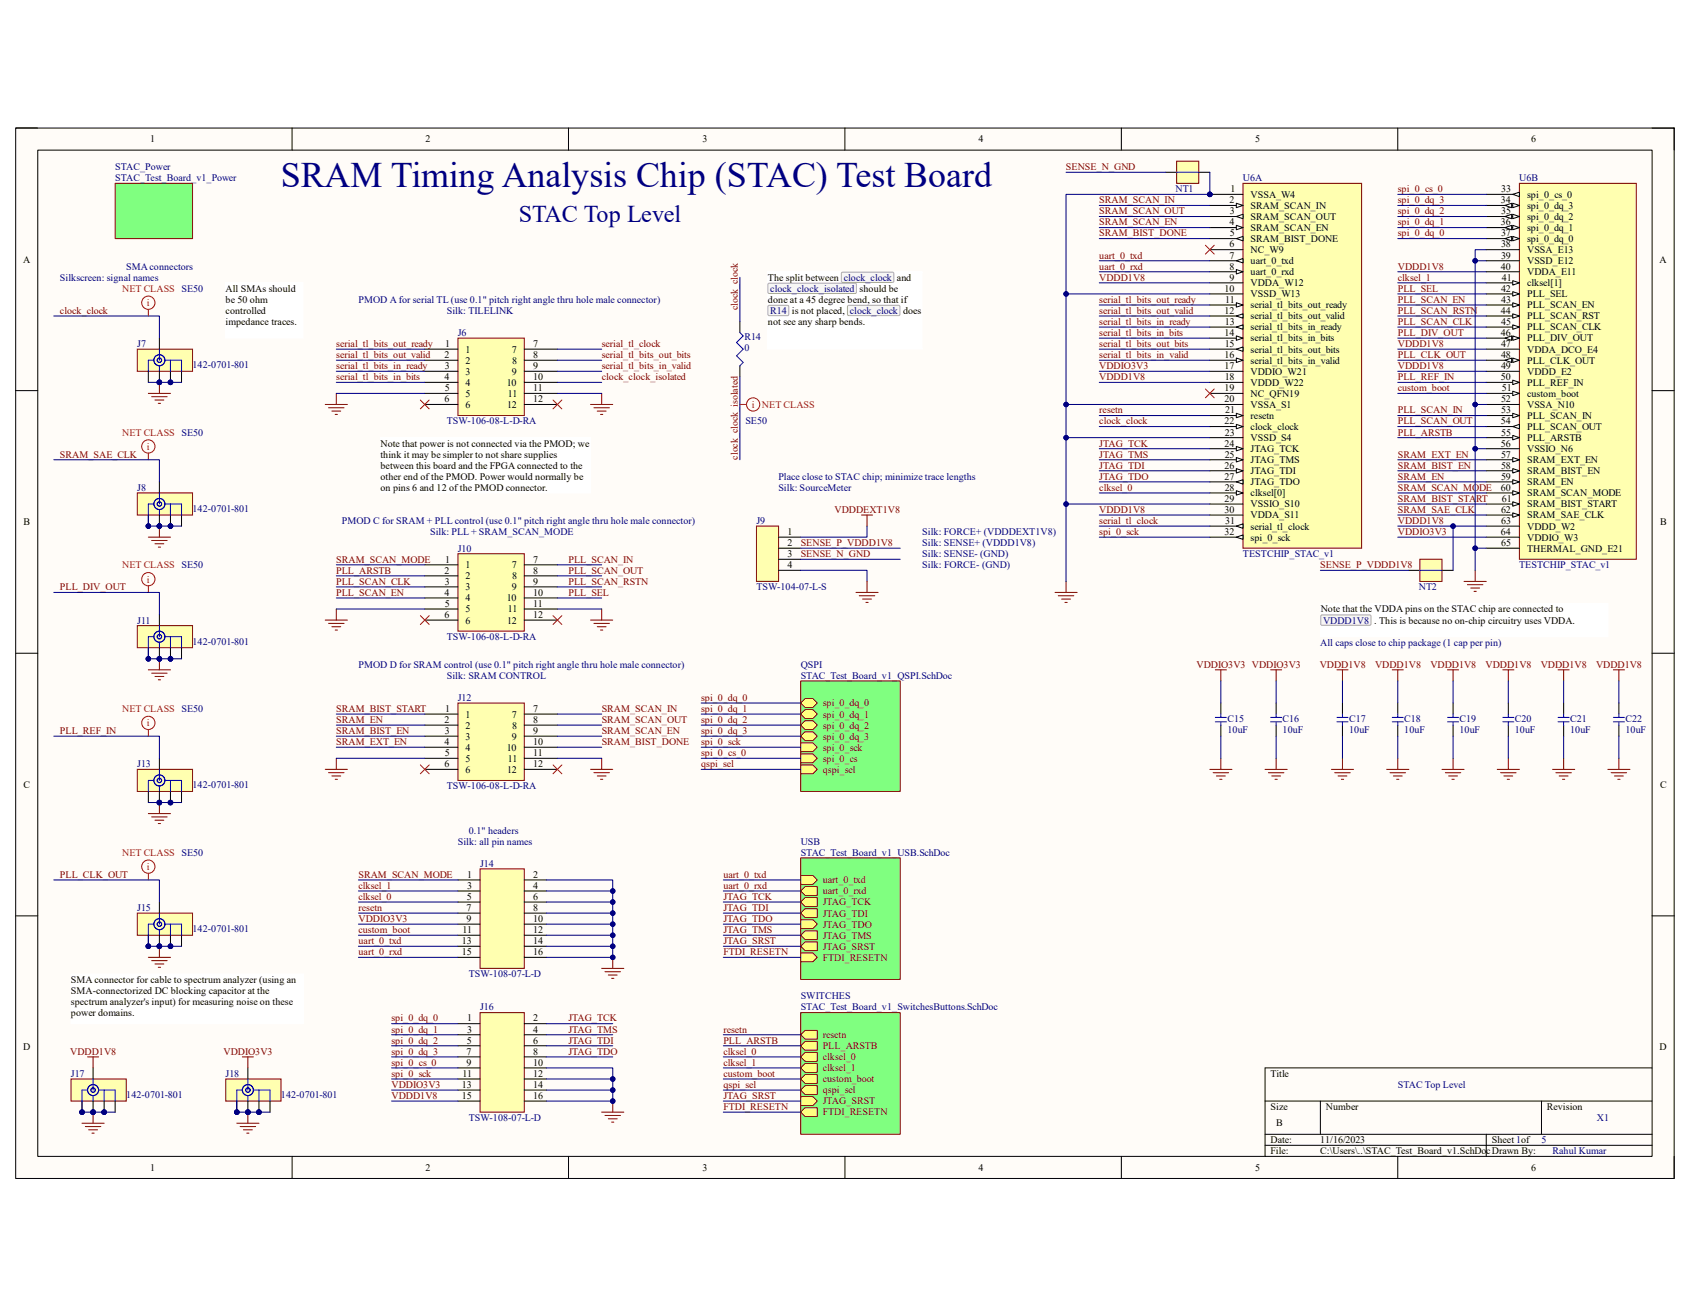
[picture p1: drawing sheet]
<svg xmlns="http://www.w3.org/2000/svg" width="279mm" height="216mm" viewBox="0 0 279 216" stroke-linecap="round" stroke-linejoin="round" font-family="sans-serif">
<defs><g id="words">
<text font-size="5.9" fill="#000080" x="46.4" y="30.9">SRAM Timing Analysis Chip (STAC) Test Board</text>
<text font-size="4" fill="#000080" x="85.8" y="36.7">STAC Top Level</text>
<g font-size="1.7">
<text x="24.8" y="23.5">1</text>
<text x="70.4" y="23.5">2</text>
<text x="116.1" y="23.5">3</text>
<text x="161.8" y="23.5">4</text>
<text x="207.5" y="23.5">5</text>
<text x="253.2" y="23.5">6</text>
<text x="203.3" y="33.6">2</text>
<text x="203.3" y="35.4">3</text>
<text x="203.4" y="31.8">1</text>
<text x="206.8" y="32.7">VSSA_W4</text>
<text x="206.8" y="34.5">SRAM_SCAN_IN</text>
<text x="248.1" y="33.6">34</text>
<text x="248.2" y="31.8">33</text>
<text x="248.2" y="35.4">35</text>
<text x="252.5" y="32.7">spi_0_cs_0</text>
<text x="252.5" y="34.5">spi_0_dq_3</text>
<text x="203.2" y="37.3">4</text>
<text x="203.2" y="40.9">6</text>
<text x="203.3" y="39.1">5</text>
<text x="206.8" y="36.3">SRAM_SCAN_OUT</text>
<text x="206.8" y="38.2">SRAM_SCAN_EN</text>
<text x="206.8" y="40">SRAM_BIST_DONE</text>
<text x="206.8" y="41.8">NC_W9</text>
<text x="248.1" y="37.3">36</text>
<text x="248.2" y="39.1">37</text>
<text x="248.2" y="40.9">38</text>
<text x="252.5" y="36.3">spi_0_dq_2</text>
<text x="252.5" y="38.2">spi_0_dq_1</text>
<text x="252.5" y="40">spi_0_dq_0</text>
<text x="252.5" y="41.8">VSSA_E13</text>
<text x="3.8" y="43.4">A</text>
<text x="127" y="46.4">The split between clock_clock and</text>
<text x="203.3" y="42.8">7</text>
<text x="203.3" y="44.6">8</text>
<text x="203.3" y="46.4">9</text>
<text x="206.8" y="43.6">uart_0_txd</text>
<text x="206.8" y="45.5">uart_0_rxd</text>
<text x="206.8" y="47.3">VDDA_W12</text>
<text x="248.1" y="44.6">40</text>
<text x="248.2" y="42.8">39</text>
<text x="248.3" y="46.4">41</text>
<text x="252.5" y="43.6">VSSD_E12</text>
<text x="252.5" y="45.5">VDDA_E11</text>
<text x="252.5" y="47.3">clksel[1]</text>
<text x="274.4" y="43.4">A</text>
<text x="37.3" y="48.2">All SMAs should</text>
<text x="37.3" y="50">be 50 ohm</text>
<text x="37.3" y="51.9">controlled</text>
<text x="37.3" y="53.7">impedance traces.</text>
<text x="127" y="50.1">done at a 45 degree bend, so that if</text>
<text x="127" y="53.8">not see any sharp bends.</text>
<text x="202.4" y="48.2">10</text>
<text x="202.4" y="51.9">12</text>
<text x="202.5" y="53.7">13</text>
<text x="202.6" y="50">11</text>
<text x="206.8" y="49.1">VSSD_W13</text>
<text x="206.8" y="51">serial_tl_bits_out_ready</text>
<text x="206.8" y="52.8">serial_tl_bits_out_valid</text>
<text x="248.1" y="51.9">44</text>
<text x="248.2" y="48.2">42</text>
<text x="248.2" y="50">43</text>
<text x="248.2" y="53.7">45</text>
<text x="252.5" y="49.1">PLL_SEL</text>
<text x="252.5" y="51">PLL_SCAN_EN</text>
<text x="252.5" y="52.8">PLL_SCAN_RST</text>
<text x="73.5" y="59.2">2</text>
<text x="73.6" y="57.4">1</text>
<text x="77" y="58.3">1</text>
<text x="84.6" y="58.3">7</text>
<text x="88.1" y="57.4">7</text>
<text x="88.1" y="59.2">8</text>
<text x="202.4" y="55.5">14</text>
<text x="202.4" y="59.2">16</text>
<text x="202.5" y="57.4">15</text>
<text x="206.8" y="54.6">serial_tl_bits_in_ready</text>
<text x="206.8" y="56.4">serial_tl_bits_in_bits</text>
<text x="206.8" y="58.3">serial_tl_bits_out_bits</text>
<text x="248.1" y="55.5">46</text>
<text x="248.2" y="57.4">47</text>
<text x="248.2" y="59.2">48</text>
<text x="252.5" y="54.6">PLL_SCAN_CLK</text>
<text x="252.5" y="56.4">PLL_DIV_OUT</text>
<text x="252.5" y="58.3">VDDA_DCO_E4</text>
<text x="73.5" y="62.9">4</text>
<text x="73.5" y="61">3</text>
<text x="73.5" y="64.7">5</text>
<text x="77" y="60.1">2</text>
<text x="77" y="61.9">3</text>
<text x="77" y="63.8">4</text>
<text x="77" y="65.6">5</text>
<text x="83.8" y="63.8">10</text>
<text x="83.9" y="65.6">11</text>
<text x="84.6" y="61.9">9</text>
<text x="84.7" y="60.1">8</text>
<text x="88.1" y="61">9</text>
<text x="88.1" y="62.9">10</text>
<text x="88.1" y="64.7">11</text>
<text x="202.4" y="61">17</text>
<text x="202.4" y="64.7">19</text>
<text x="202.5" y="62.9">18</text>
<text x="206.8" y="60.1">serial_tl_bits_in_valid</text>
<text x="206.8" y="61.9">VDDIO_W21</text>
<text x="206.8" y="63.8">VDDD_W22</text>
<text x="206.8" y="65.6">NC_QFN19</text>
<text x="248.1" y="62.9">50</text>
<text x="248.2" y="61">49</text>
<text x="248.3" y="64.7">51</text>
<text x="252.5" y="60.1">PLL_CLK_OUT</text>
<text x="252.5" y="61.9">VDDD_E2</text>
<text x="252.5" y="63.8">PLL_REF_IN</text>
<text x="252.5" y="65.6">custom_boot</text>
<text x="73.5" y="66.5">6</text>
<text x="77" y="67.4">6</text>
<text x="83.8" y="67.4">12</text>
<text x="88.1" y="66.5">12</text>
<text x="202.4" y="66.5">20</text>
<text x="202.4" y="70.1">22</text>
<text x="202.6" y="68.3">21</text>
<text x="206.8" y="67.4">VSSA_S1</text>
<text x="206.8" y="69.3">resetn</text>
<text x="206.8" y="71.1">clock_clock</text>
<text x="248.1" y="70.1">54</text>
<text x="248.2" y="66.5">52</text>
<text x="248.2" y="68.3">53</text>
<text x="252.5" y="67.4">VSSA_N10</text>
<text x="252.5" y="69.3">PLL_SCAN_IN</text>
<text x="252.5" y="71.1">PLL_SCAN_OUT</text>
<text x="62.9" y="73.8">Note that power is not connected via the PMOD; we</text>
<text x="62.9" y="75.6">think it may be simpler to not share supplies</text>
<text x="62.9" y="77.5">between this board and the FPGA connected to the</text>
<text x="202.4" y="73.8">24</text>
<text x="202.4" y="77.5">26</text>
<text x="202.5" y="75.6">25</text>
<text x="202.5" y="72">23</text>
<text x="206.8" y="72.9">VSSD_S4</text>
<text x="206.8" y="74.7">JTAG_TCK</text>
<text x="206.8" y="76.5">JTAG_TMS</text>
<text x="248.1" y="73.8">56</text>
<text x="248.2" y="75.6">57</text>
<text x="248.2" y="77.5">58</text>
<text x="248.2" y="72">55</text>
<text x="252.5" y="72.9">PLL_ARSTB</text>
<text x="252.5" y="74.7">VSSIO_N6</text>
<text x="252.5" y="76.5">SRAM_EXT_EN</text>
<text x="62.9" y="79.3">other end of the PMOD. Power would normally be</text>
<text x="62.9" y="81.1">on pins 6 and 12 of the PMOD connector.</text>
<text x="202.4" y="79.3">27</text>
<text x="202.4" y="83">29</text>
<text x="202.5" y="81.1">28</text>
<text x="206.8" y="78.4">JTAG_TDI</text>
<text x="206.8" y="80.2">JTAG_TDO</text>
<text x="206.8" y="82">clksel[0]</text>
<text x="206.8" y="83.9">VSSIO_S10</text>
<text x="248.1" y="81.1">60</text>
<text x="248.2" y="79.3">59</text>
<text x="248.3" y="83">61</text>
<text x="252.5" y="78.4">SRAM_BIST_EN</text>
<text x="252.5" y="80.2">SRAM_EN</text>
<text x="252.5" y="82">SRAM_SCAN_MODE</text>
<text x="252.5" y="83.9">SRAM_BIST_START</text>
<text x="3.9" y="86.8">B</text>
<text x="130.2" y="88.4">1</text>
<text x="202.4" y="84.8">30</text>
<text x="202.4" y="88.4">32</text>
<text x="202.6" y="86.6">31</text>
<text x="206.8" y="85.7">VDDA_S11</text>
<text x="206.8" y="87.5">serial_tl_clock</text>
<text x="206.8" y="89.4">spi_0_sck</text>
<text x="248.1" y="88.4">64</text>
<text x="248.2" y="84.8">62</text>
<text x="248.2" y="86.6">63</text>
<text x="252.5" y="85.7">SRAM_SAE_CLK</text>
<text x="252.5" y="87.5">VDDD_W2</text>
<text x="252.5" y="89.4">VDDIO_W3</text>
<text x="274.4" y="86.8">B</text>
<text x="73.5" y="94.8">2</text>
<text x="73.6" y="93">1</text>
<text x="77" y="93.9">1</text>
<text x="77" y="95.8">2</text>
<text x="84.6" y="93.9">7</text>
<text x="84.7" y="95.8">8</text>
<text x="88.1" y="93">7</text>
<text x="88.1" y="94.8">8</text>
<text x="130.2" y="90.3">2</text>
<text x="130.2" y="92.1">3</text>
<text x="130.2" y="93.9">4</text>
<text x="248.2" y="90.3">65</text>
<text x="252.5" y="91.2">THERMAL_GND_E21</text>
<text x="73.5" y="98.5">4</text>
<text x="73.5" y="96.6">3</text>
<text x="73.5" y="100.3">5</text>
<text x="77" y="97.6">3</text>
<text x="77" y="99.4">4</text>
<text x="77" y="101.2">5</text>
<text x="83.8" y="99.4">10</text>
<text x="83.9" y="101.2">11</text>
<text x="84.6" y="97.6">9</text>
<text x="88.1" y="96.6">9</text>
<text x="88.1" y="98.5">10</text>
<text x="88.1" y="100.3">11</text>
<text x="218.4" y="101.2">Note that the VDDA pins on the STAC chip are connected to</text>
<text x="73.5" y="102.2">6</text>
<text x="77" y="103.1">6</text>
<text x="83.8" y="103.1">12</text>
<text x="88.1" y="102.2">12</text>
<text x="73.5" y="119.5">2</text>
<text x="73.6" y="117.7">1</text>
<text x="77" y="118.6">1</text>
<text x="84.6" y="118.6">7</text>
<text x="88.1" y="117.7">7</text>
<text x="88.1" y="119.5">8</text>
<text x="73.5" y="123.2">4</text>
<text x="73.5" y="121.3">3</text>
<text x="73.5" y="125">5</text>
<text x="77" y="120.4">2</text>
<text x="77" y="122.3">3</text>
<text x="77" y="124.1">4</text>
<text x="77" y="125.9">5</text>
<text x="83.8" y="124.1">10</text>
<text x="83.9" y="125.9">11</text>
<text x="84.6" y="122.3">9</text>
<text x="84.7" y="120.4">8</text>
<text x="88.1" y="121.3">9</text>
<text x="88.1" y="123.2">10</text>
<text x="88.1" y="125">11</text>
<text x="3.9" y="130.3">C</text>
<text x="73.5" y="126.8">6</text>
<text x="77" y="127.8">6</text>
<text x="83.8" y="127.8">12</text>
<text x="88.1" y="126.8">12</text>
<text x="274.4" y="130.3">C</text>
<text x="77.2" y="148.8">5</text>
<text x="77.2" y="146.9">3</text>
<text x="77.3" y="145.1">1</text>
<text x="88.1" y="145.1">2</text>
<text x="88.1" y="146.9">4</text>
<text x="88.1" y="148.8">6</text>
<text x="76.5" y="154.3">11</text>
<text x="77.1" y="150.6">7</text>
<text x="77.1" y="152.4">9</text>
<text x="88.1" y="150.6">8</text>
<text x="88.1" y="152.4">10</text>
<text x="88.1" y="154.3">12</text>
<text x="76.4" y="156.1">13</text>
<text x="76.4" y="157.9">15</text>
<text x="88.1" y="156.1">14</text>
<text x="88.1" y="157.9">16</text>
<text x="11.7" y="162.5">SMA connector for cable to spectrum analyzer (using an</text>
<text x="11.7" y="164.3">SMA-connectorized DC blocking capacitor at the</text>
<text x="11.7" y="166.1">spectrum analyzer's input) for measuring noise on these</text>
<text x="11.7" y="167.9">power domains.</text>
<text x="3.9" y="173.7">D</text>
<text x="77.2" y="172.5">5</text>
<text x="77.2" y="170.7">3</text>
<text x="77.3" y="168.9">1</text>
<text x="88.1" y="168.9">2</text>
<text x="88.1" y="170.7">4</text>
<text x="88.1" y="172.5">6</text>
<text x="274.4" y="173.7">D</text>
<text x="76.4" y="179.8">13</text>
<text x="76.5" y="178">11</text>
<text x="77.1" y="174.4">7</text>
<text x="77.1" y="176.2">9</text>
<text x="88.1" y="174.4">8</text>
<text x="88.1" y="176.2">10</text>
<text x="88.1" y="178">12</text>
<text x="88.1" y="179.8">14</text>
<text x="210.1" y="178">Title</text>
<text x="76.4" y="181.7">15</text>
<text x="88.1" y="181.7">16</text>
<text x="210.1" y="183.5">Size</text>
<text x="219.2" y="183.5">Number</text>
<text x="255.7" y="183.5">Revision</text>
<text x="210.1" y="189">Date:</text>
<text x="210.1" y="190.8">File:</text>
<text x="211" y="186.2">B</text>
<text x="218.3" y="189">11/16/2023</text>
<text x="218.3" y="190.8">C:\Users\..\STAC_Test_Board_v1.SchDocDrawn By:</text>
<text x="246.6" y="189">Sheet of</text>
<text x="24.8" y="193.5">1</text>
<text x="70.4" y="193.5">2</text>
<text x="116.1" y="193.5">3</text>
<text x="161.8" y="193.5">4</text>
<text x="207.5" y="193.5">5</text>
<text x="253.2" y="193.5">6</text>
</g>
<g font-size="1.7" fill="#000080">
<text x="19" y="28.1">STAC_Power</text>
<text x="19" y="29.9">STAC_Test_Board_v1_Power</text>
<text x="205.5" y="29.9">U6A</text>
<text x="251.2" y="29.9">U6B</text>
<text x="194.4" y="31.8">NT1</text>
<text x="9.9" y="46.4">Silkscreen: signal names</text>
<text x="20.9" y="44.6">SMA connectors</text>
<text x="59.3" y="50">PMOD A for serial TL (use 0.1&quot; pitch right angle thru hole male connector)</text>
<text x="73.9" y="51.9">Silk: TILELINK</text>
<text x="22.7" y="57.4">J7</text>
<text x="75.7" y="55.5">J6</text>
<text x="123.1" y="56.3">R14</text>
<text x="123.1" y="58.1">0</text>
<text x="31.8" y="60.8">142-0701-801</text>
<text x="73.9" y="70.1">TSW-106-08-L-D-RA</text>
<text x="123.2" y="70.1">SE50</text>
<text x="22.7" y="81.1">J8</text>
<text x="128.7" y="79.3">Place close to STAC chip; minimize trace lengths</text>
<text x="128.7" y="81.1">Silk: SourceMeter</text>
<text x="31.8" y="84.6">142-0701-801</text>
<text x="56.5" y="86.6">PMOD C for SRAM + PLL control (use 0.1&quot; pitch right angle thru hole male connector)</text>
<text x="71.1" y="88.4">Silk: PLL + SRAM_SCAN_MODE</text>
<text x="125.1" y="86.6">J9</text>
<text x="152.5" y="88.4">Silk: FORCE+ (VDDDEXT1V8)</text>
<text x="75.7" y="91.2">J10</text>
<text x="152.5" y="90.3">Silk: SENSE+ (VDDD1V8)</text>
<text x="152.5" y="92.1">Silk: SENSE- (GND)</text>
<text x="152.5" y="93.9">Silk: FORCE- (GND)</text>
<text x="205.5" y="92.1">TESTCHIP_STAC_v1</text>
<text x="251.2" y="93.9">TESTCHIP_STAC_v1</text>
<text x="125.1" y="97.6">TSW-104-07-L-S</text>
<text x="234.6" y="97.6">NT2</text>
<text x="22.7" y="103.1">J11</text>
<text x="31.8" y="106.6">142-0701-801</text>
<text x="73.9" y="105.8">TSW-106-08-L-D-RA</text>
<text x="218.3" y="106.7">All caps close to chip package (1 cap per pin)</text>
<text x="59.3" y="110.4">PMOD D for SRAM control (use 0.1&quot; pitch right angle thru hole male connector)</text>
<text x="73.9" y="112.2">Silk: SRAM CONTROL</text>
<text x="132.4" y="110.4">QSPI</text>
<text x="132.4" y="112.2">STAC_Test_Board_v1_QSPI.SchDoc</text>
<text x="75.7" y="115.9">J12</text>
<text x="202.9" y="119.3">C15</text>
<text x="212" y="119.3">C16</text>
<text x="223.1" y="119.3">C17</text>
<text x="232.2" y="119.3">C18</text>
<text x="241.3" y="119.3">C19</text>
<text x="250.4" y="119.3">C20</text>
<text x="259.6" y="119.3">C21</text>
<text x="268.7" y="119.3">C22</text>
<text x="202.9" y="121.2">10uF</text>
<text x="212" y="121.2">10uF</text>
<text x="223.1" y="121.2">10uF</text>
<text x="232.2" y="121.2">10uF</text>
<text x="241.3" y="121.2">10uF</text>
<text x="250.4" y="121.2">10uF</text>
<text x="259.6" y="121.2">10uF</text>
<text x="268.7" y="121.2">10uF</text>
<text x="22.7" y="126.8">J13</text>
<text x="31.8" y="130.3">142-0701-801</text>
<text x="73.9" y="130.5">TSW-106-08-L-D-RA</text>
<text x="77.5" y="137.8">0.1&quot; headers</text>
<text x="75.7" y="139.6">Silk: all pin names</text>
<text x="79.4" y="143.3">J14</text>
<text x="132.4" y="139.6">USB</text>
<text x="132.4" y="141.4">STAC_Test_Board_v1_USB.SchDoc</text>
<text x="22.7" y="150.6">J15</text>
<text x="31.8" y="154.1">142-0701-801</text>
<text x="77.5" y="161.5">TSW-108-07-L-D</text>
<text x="79.4" y="167">J16</text>
<text x="132.4" y="165.2">SWITCHES</text>
<text x="132.4" y="167">STAC_Test_Board_v1_SwitchesButtons.SchDoc</text>
<text x="11.7" y="178">J17</text>
<text x="37.3" y="178">J18</text>
<text x="231.1" y="179.8">STAC Top Level</text>
<text x="20.9" y="181.5">142-0701-801</text>
<text x="46.4" y="181.5">142-0701-801</text>
<text x="77.5" y="185.3">TSW-108-07-L-D</text>
<text x="264" y="185.3">X1</text>
<text x="250.7" y="189">1</text>
<text x="254.8" y="189">5</text>
<text x="256.7" y="190.8">Rahul Kumar</text>
</g>
<g font-size="1.7" fill="#800000">
<text x="176.2" y="28.1">SENSE_N_GND</text>
<text x="181.7" y="33.6">SRAM_SCAN_IN</text>
<text x="181.7" y="35.4">SRAM_SCAN_OUT</text>
<text x="231.1" y="31.8">spi_0_cs_0</text>
<text x="231.1" y="33.6">spi_0_dq_3</text>
<text x="231.1" y="35.4">spi_0_dq_2</text>
<text x="181.7" y="37.3">SRAM_SCAN_EN</text>
<text x="181.7" y="39.1">SRAM_BIST_DONE</text>
<text x="231.1" y="37.3">spi_0_dq_1</text>
<text x="231.1" y="39.1">spi_0_dq_0</text>
<text x="181.7" y="42.8">uart_0_txd</text>
<text x="181.7" y="44.6">uart_0_rxd</text>
<text x="181.7" y="46.4">VDDD1V8</text>
<text x="231.1" y="44.6">VDDD1V8</text>
<text x="231.1" y="46.4">clksel_1</text>
<text x="9.9" y="51.9">clock_clock</text>
<text x="122" y="51.3" transform="rotate(-90 122 51.3)">clock_clock</text>
<text x="181.7" y="50">serial_tl_bits_out_ready</text>
<text x="181.7" y="51.9">serial_tl_bits_out_valid</text>
<text x="181.7" y="53.7">serial_tl_bits_in_ready</text>
<text x="231.1" y="48.2">PLL_SEL</text>
<text x="231.1" y="53.7">PLL_SCAN_CLK</text>
<text x="231.1" y="50">PLL_SCAN_EN</text>
<text x="231.1" y="51.9">PLL_SCAN_RSTN</text>
<text x="55.6" y="57.4">serial_tl_bits_out_ready</text>
<text x="55.6" y="59.2">serial_tl_bits_out_valid</text>
<text x="99.5" y="57.4">serial_tl_clock</text>
<text x="99.5" y="59.2">serial_tl_bits_out_bits</text>
<text x="181.7" y="55.5">serial_tl_bits_in_bits</text>
<text x="181.7" y="59.2">serial_tl_bits_in_valid</text>
<text x="181.7" y="57.4">serial_tl_bits_out_bits</text>
<text x="231.1" y="55.5">PLL_DIV_OUT</text>
<text x="231.1" y="57.4">VDDD1V8</text>
<text x="231.1" y="59.2">PLL_CLK_OUT</text>
<text x="55.6" y="61">serial_tl_bits_in_ready</text>
<text x="55.6" y="62.9">serial_tl_bits_in_bits</text>
<text x="99.5" y="61">serial_tl_bits_in_valid</text>
<text x="99.5" y="62.9">clock_clock_isolated</text>
<text x="181.7" y="61">VDDIO3V3</text>
<text x="181.7" y="62.9">VDDD1V8</text>
<text x="231.1" y="61">VDDD1V8</text>
<text x="231.1" y="62.9">PLL_REF_IN</text>
<text x="231.1" y="64.7">custom_boot</text>
<text x="181.7" y="68.3">resetn</text>
<text x="181.7" y="70.1">clock_clock</text>
<text x="231.1" y="70.1">PLL_SCAN_OUT</text>
<text x="231.1" y="68.3">PLL_SCAN_IN</text>
<text x="9.9" y="75.6">SRAM_SAE_CLK</text>
<text x="122" y="76" transform="rotate(-90 122 76)">clock_clock_isolated</text>
<text x="181.7" y="75.6">JTAG_TMS</text>
<text x="181.7" y="77.5">JTAG_TDI</text>
<text x="181.7" y="73.8">JTAG_TCK</text>
<text x="231.1" y="72">PLL_ARSTB</text>
<text x="231.1" y="75.6">SRAM_EXT_EN</text>
<text x="231.1" y="77.5">SRAM_BIST_EN</text>
<text x="181.7" y="79.3">JTAG_TDO</text>
<text x="181.7" y="81.1">clksel_0</text>
<text x="231.1" y="79.3">SRAM_EN</text>
<text x="231.1" y="81.1">SRAM_SCAN_MODE</text>
<text x="231.1" y="83">SRAM_BIST_START</text>
<text x="138" y="84.8">VDDDEXT1V8</text>
<text x="181.7" y="84.8">VDDD1V8</text>
<text x="181.7" y="88.4">spi_0_sck</text>
<text x="181.7" y="86.6">serial_tl_clock</text>
<text x="231.1" y="86.6">VDDD1V8</text>
<text x="231.1" y="88.4">VDDIO3V3</text>
<text x="231.1" y="84.8">SRAM_SAE_CLK</text>
<text x="55.6" y="93">SRAM_SCAN_MODE</text>
<text x="55.6" y="94.8">PLL_ARSTB</text>
<text x="94" y="93">PLL_SCAN_IN</text>
<text x="94" y="94.8">PLL_SCAN_OUT</text>
<text x="132.4" y="90.3">SENSE_P_VDDD1V8</text>
<text x="132.4" y="92.1">SENSE_N_GND</text>
<text x="218.3" y="93.9">SENSE_P_VDDD1V8</text>
<text x="9.9" y="97.6">PLL_DIV_OUT</text>
<text x="55.6" y="96.6">PLL_SCAN_CLK</text>
<text x="55.6" y="98.5">PLL_SCAN_EN</text>
<text x="94" y="96.6">PLL_SCAN_RSTN</text>
<text x="94" y="98.5">PLL_SEL</text>
<text x="197.8" y="110.4">VDDIO3V3 VDDIO3V3</text>
<text x="218.2" y="110.4">VDDD1V8</text>
<text x="227.3" y="110.4">VDDD1V8</text>
<text x="236.5" y="110.4">VDDD1V8</text>
<text x="245.6" y="110.4">VDDD1V8</text>
<text x="254.7" y="110.4">VDDD1V8</text>
<text x="263.9" y="110.4">VDDD1V8</text>
<text x="55.6" y="117.7">SRAM_BIST_START</text>
<text x="55.6" y="119.5">SRAM_EN</text>
<text x="99.5" y="117.7">SRAM_SCAN_IN</text>
<text x="99.5" y="119.5">SRAM_SCAN_OUT</text>
<text x="115.9" y="115.9">spi_0_dq_0</text>
<text x="115.9" y="117.7">spi_0_dq_1</text>
<text x="115.9" y="119.5">spi_0_dq_2</text>
<text x="136" y="116.8">spi_0_dq_0</text>
<text x="136" y="118.6">spi_0_dq_1</text>
<text x="9.9" y="121.3">PLL_REF_IN</text>
<text x="55.6" y="123.2">SRAM_EXT_EN</text>
<text x="55.6" y="121.3">SRAM_BIST_EN</text>
<text x="99.5" y="121.3">SRAM_SCAN_EN</text>
<text x="99.5" y="123.2">SRAM_BIST_DONE</text>
<text x="115.9" y="121.3">spi_0_dq_3</text>
<text x="115.9" y="123.2">spi_0_sck</text>
<text x="115.9" y="125">spi_0_cs_0</text>
<text x="136" y="120.4">spi_0_dq_2</text>
<text x="136" y="122.3">spi_0_dq_3</text>
<text x="136" y="124.1">spi_0_sck</text>
<text x="136" y="125.9">spi_0_cs</text>
<text x="115.9" y="126.8">qspi_sel</text>
<text x="136" y="127.8">qspi_sel</text>
<text x="9.9" y="145.1">PLL_CLK_OUT</text>
<text x="59.3" y="145.1">SRAM_SCAN_MODE</text>
<text x="59.3" y="146.9">clksel_1</text>
<text x="59.3" y="148.8">clksel_0</text>
<text x="119.6" y="145.1">uart_0_txd</text>
<text x="119.6" y="146.9">uart_0_rxd</text>
<text x="119.6" y="148.8">JTAG_TCK</text>
<text x="136" y="146">uart_0_txd</text>
<text x="136" y="147.8">uart_0_rxd</text>
<text x="136" y="149.7">JTAG_TCK</text>
<text x="59.3" y="150.6">resetn</text>
<text x="59.3" y="152.4">VDDIO3V3</text>
<text x="59.3" y="154.3">custom_boot</text>
<text x="119.6" y="150.6">JTAG_TDI</text>
<text x="119.6" y="152.4">JTAG_TDO</text>
<text x="119.6" y="154.3">JTAG_TMS</text>
<text x="136" y="151.5">JTAG_TDI</text>
<text x="136" y="153.3">JTAG_TDO</text>
<text x="136" y="155.2">JTAG_TMS</text>
<text x="59.3" y="156.1">uart_0_txd</text>
<text x="59.3" y="157.9">uart_0_rxd</text>
<text x="119.6" y="156.1">JTAG_SRST</text>
<text x="119.6" y="157.9">FTDI_RESETN</text>
<text x="136" y="157">JTAG_SRST</text>
<text x="136" y="158.8">FTDI_RESETN</text>
<text x="64.7" y="168.9">spi_0_dq_0</text>
<text x="64.7" y="170.7">spi_0_dq_1</text>
<text x="64.7" y="172.5">spi_0_dq_2</text>
<text x="94" y="168.9">JTAG_TCK</text>
<text x="94" y="170.7">JTAG_TMS</text>
<text x="94" y="172.5">JTAG_TDI</text>
<text x="119.6" y="170.7">resetn</text>
<text x="119.6" y="172.5">PLL_ARSTB</text>
<text x="136" y="171.6">resetn</text>
<text x="136" y="173.4">PLL_ARSTB</text>
<text x="11.6" y="174.4">VDDD1V8</text>
<text x="37" y="174.4">VDDIO3V3</text>
<text x="64.7" y="174.4">spi_0_dq_3</text>
<text x="64.7" y="176.2">spi_0_cs_0</text>
<text x="64.7" y="178">spi_0_sck</text>
<text x="64.7" y="179.8">VDDIO3V3</text>
<text x="94" y="174.4">JTAG_TDO</text>
<text x="119.6" y="174.4">clksel_0</text>
<text x="119.6" y="176.2">clksel_1</text>
<text x="119.6" y="178">custom_boot</text>
<text x="119.6" y="179.8">qspi_sel</text>
<text x="136" y="175.3">clksel_0</text>
<text x="136" y="177.1">clksel_1</text>
<text x="136" y="178.9">custom_boot</text>
<text x="64.7" y="181.7">VDDD1V8</text>
<text x="119.6" y="181.7">JTAG_SRST</text>
<text x="119.6" y="183.5">FTDI_RESETN</text>
<text x="136" y="180.8">qspi_sel</text>
<text x="136" y="182.6">JTAG_SRST</text>
<text x="136" y="184.4">FTDI_RESETN</text>
</g>
<g font-size="1.7" fill="#f00">
<text x="20.2" y="48.2">NET CLASS SE50</text>
<text x="24.3" y="50.6">i</text>
<text x="124.3" y="67.4">i</text>
<text x="126" y="67.4">NET CLASS</text>
<text x="20.2" y="72">NET CLASS SE50</text>
<text x="24.3" y="74.4">i</text>
<text x="20.2" y="93.9">NET CLASS SE50</text>
<text x="24.3" y="96.3">i</text>
<text x="20.2" y="117.7">NET CLASS SE50</text>
<text x="24.3" y="120.1">i</text>
<text x="20.2" y="141.4">NET CLASS SE50</text>
<text x="24.3" y="143.8">i</text>
</g>
<g font-size="1.7" fill="#00008b">
<text x="127.3" y="48.2">clock_clock_isolated should be</text>
<text x="127.3" y="51.9">R14 is not placed, clock_clock does</text>
<text x="218.7" y="103.1">VDDD1V8 . This is because no on-chip circuitry uses VDDA.</text>
</g>
</g></defs>
<path d="M2.6 21.2h274.2v173.6h-274.2z" fill-rule="evenodd" fill="#fffcf8"/>
<path d="M2.6 21.2h274.2v173.6h-274.2z" fill="none" stroke="#000" stroke-width=".17"/>
<path d="M6.2 24.8h266.9v166.4h-266.9z" fill-rule="evenodd" fill="#fffcf8"/>
<g fill="none" stroke="#000" stroke-width=".17">
<path d="M2.6 21.2h3.6M6.2 24.8h266.9v166.4h-266.9zM48.3 21.2v3.6M94 21.2v3.6M139.7 21.2v3.6M185.4 21.2v3.6M231.1 21.2v3.6M273.1 21.2h3.7v3.6M2.6 64.6h3.6M273.1 64.6h3.7M2.6 108h3.6M273.1 108h3.7"/>
<path d="M2.6 151.4h3.6M273.1 151.4h3.7M273.1 176.5h-64v14.7M48.3 191.2v3.6M94 191.2v3.6M139.7 191.2v3.6M185.4 191.2v3.6M209.1 182h64M209.1 187.5h64M209.1 189.3h64M218.3 182v5.5M231.1 191.2v3.6"/>
<path d="M245.7 187.5v3.7M254.8 182v5.5M276.8 191.2v3.6"/>
</g>
<path d="M19 30.3h12.8v9.1h-12.8z" fill-rule="evenodd" fill="#80ff80"/>
<path d="M19 30.3h12.8v9.1h-12.8z" fill="none" stroke="#800000" stroke-width=".17"/>
<circle cx="200" cy="32.1" r=".37" fill="#000080"/>
<circle cx="200" cy="32.1" r=".37" fill="none" stroke="#000080" stroke-width=".17"/>
<path d="M205.5 30.3h19.6v60.3h-19.6z" fill-rule="evenodd" fill="#ffffb0"/>
<path d="M205.5 30.3h19.6v60.3h-19.6z" fill="none" stroke="#800000" stroke-width=".17"/>
<path d="M200 32.1h5.5" fill="none" stroke="#000" stroke-width=".17"/>
<circle cx="200" cy="32.1" r=".37" fill="#000080"/>
<circle cx="200" cy="32.1" r=".37" fill="none" stroke="#000080" stroke-width=".17"/>
<path d="M200 34h5.5" fill="none" stroke="#000" stroke-width=".17"/>
<path d="M204.4 33.6l1.1 .4-1.1 .3z" fill="#f8fcff"/>
<path d="M200 35.8h5.5M204.4 33.6l1.1 .4-1.1 .3z" fill="none" stroke="#000" stroke-width=".17"/>
<path d="M204.4 35.8l1.1-.4v.8z" fill="#f8fcff"/>
<path d="M200 37.6h5.5M204.4 35.8l1.1-.4v.8z" fill="none" stroke="#000" stroke-width=".17"/>
<path d="M204.4 37.3l1.1 .3-1.1 .4z" fill="#f8fcff"/>
<path d="M200 39.4h5.5M204.4 37.3l1.1 .3-1.1 .4z" fill="none" stroke="#000" stroke-width=".17"/>
<path d="M204.4 39.4l1.1-.3v.7z" fill="#f8fcff"/>
<path d="M204.4 39.4l1.1-.3v.7zM200 41.3h5.5M200 43.1h5.5" fill="none" stroke="#000" stroke-width=".17"/>
<path d="M204.4 43.1l1.1-.4v.8z" fill="#f8fcff"/>
<path d="M200 44.9h5.5M204.4 43.1l1.1-.4v.8z" fill="none" stroke="#000" stroke-width=".17"/>
<path d="M204.4 44.6l1.1 .3-1.1 .4z" fill="#f8fcff"/>
<path d="M200 46.8h5.5M200 48.6h5.5M200 50.4h5.5M204.4 44.6l1.1 .3-1.1 .4z" fill="none" stroke="#000" stroke-width=".17"/>
<path d="M204.4 50l1.1 .4-1.1 .4z" fill="#f8fcff"/>
<path d="M200 52.2h5.5M204.4 50l1.1 .4-1.1 .4z" fill="none" stroke="#000" stroke-width=".17"/>
<path d="M204.4 52.2l1.1-.3v.7z" fill="#f8fcff"/>
<path d="M200 54.1h5.5M204.4 52.2l1.1-.3v.7z" fill="none" stroke="#000" stroke-width=".17"/>
<path d="M204.4 54.1l1.1-.4v.7z" fill="#f8fcff"/>
<path d="M200 55.9h5.5M204.4 54.1l1.1-.4v.7z" fill="none" stroke="#000" stroke-width=".17"/>
<path d="M204.4 55.5l1.1 .4-1.1 .4z" fill="#f8fcff"/>
<path d="M200 57.7h5.5M204.4 55.5l1.1 .4-1.1 .4z" fill="none" stroke="#000" stroke-width=".17"/>
<path d="M204.4 57.7l1.1-.3v.7z" fill="#f8fcff"/>
<path d="M200 59.6h5.5M204.4 57.7l1.1-.3v.7z" fill="none" stroke="#000" stroke-width=".17"/>
<path d="M204.4 59.2l1.1 .4-1.1 .3z" fill="#f8fcff"/>
<path d="M204.4 59.2l1.1 .4-1.1 .3zM200 61.4h5.5M200 63.2h5.5M200 65h5.5M200 66.9h5.5M200 68.7h5.5" fill="none" stroke="#000" stroke-width=".17"/>
<path d="M204.4 68.3l1.1 .4-1.1 .4z" fill="#f8fcff"/>
<path d="M200 70.5h5.5M204.4 68.3l1.1 .4-1.1 .4z" fill="none" stroke="#000" stroke-width=".17"/>
<path d="M204.4 70.2l1.1 .3-1.1 .4z" fill="#f8fcff"/>
<path d="M200 72.3h5.5M200 74.2h5.5M204.4 70.2l1.1 .3-1.1 .4z" fill="none" stroke="#000" stroke-width=".17"/>
<path d="M204.4 73.8l1.1 .4-1.1 .3z" fill="#f8fcff"/>
<path d="M200 76h5.5M204.4 73.8l1.1 .4-1.1 .3z" fill="none" stroke="#000" stroke-width=".17"/>
<path d="M204.4 75.6l1.1 .4-1.1 .4z" fill="#f8fcff"/>
<path d="M200 77.8h5.5M204.4 75.6l1.1 .4-1.1 .4z" fill="none" stroke="#000" stroke-width=".17"/>
<path d="M204.4 77.5l1.1 .3-1.1 .4z" fill="#f8fcff"/>
<path d="M200 79.7h5.5M204.4 77.5l1.1 .3-1.1 .4z" fill="none" stroke="#000" stroke-width=".17"/>
<path d="M204.4 79.7l1.1-.4v.7z" fill="#f8fcff"/>
<path d="M204.4 79.7l1.1-.4v.7zM200 81.5h5.5" fill="none" stroke="#000" stroke-width=".17"/>
<path d="M204.4 81.1l1.1 .4-1.1 .4z" fill="#f8fcff"/>
<path d="M200 83.3h5.5M200 85.1h5.5M200 87h5.5M204.4 81.1l1.1 .4-1.1 .4z" fill="none" stroke="#000" stroke-width=".17"/>
<path d="M204.4 87l1.1-.4v.7z" fill="#f8fcff"/>
<path d="M200 88.8h5.5M204.4 87l1.1-.4v.7z" fill="none" stroke="#000" stroke-width=".17"/>
<path d="M204.4 88.8l1.1-.4v.8z" fill="#f8fcff"/>
<path d="M204.4 88.8l1.1-.4v.8z" fill="none" stroke="#000" stroke-width=".17"/>
<path d="M251.2 30.3h19.3v62.2h-19.3z" fill-rule="evenodd" fill="#ffffb0"/>
<path d="M251.2 30.3h19.3v62.2h-19.3z" fill="none" stroke="#800000" stroke-width=".17"/>
<path d="M245.7 32.1h5.5" fill="none" stroke="#000" stroke-width=".17"/>
<path d="M250.1 32.1l1.1-.3v.7z" fill="#f8fcff"/>
<path d="M245.7 34h5.5M250.1 32.1l1.1-.3v.7z" fill="none" stroke="#000" stroke-width=".17"/>
<path d="M250.1 33.6l1.1 .4-1.1 .3z" fill="#f8fcff"/>
<path d="M250.1 33.6l1.1 .4-1.1 .3z" fill="none" stroke="#000" stroke-width=".17"/>
<path d="M248.8 34l1.1-.4v.7z" fill="#f8fcff"/>
<path d="M245.7 35.8h5.5M248.8 34l1.1-.4v.7z" fill="none" stroke="#000" stroke-width=".17"/>
<path d="M250.1 35.4l1.1 .4-1.1 .4z" fill="#f8fcff"/>
<path d="M250.1 35.4l1.1 .4-1.1 .4z" fill="none" stroke="#000" stroke-width=".17"/>
<path d="M248.8 35.8l1.1-.4v.8z" fill="#f8fcff"/>
<path d="M245.7 37.6h5.5M248.8 35.8l1.1-.4v.8z" fill="none" stroke="#000" stroke-width=".17"/>
<path d="M250.1 37.3l1.1 .3-1.1 .4z" fill="#f8fcff"/>
<path d="M250.1 37.3l1.1 .3-1.1 .4z" fill="none" stroke="#000" stroke-width=".17"/>
<path d="M248.8 37.6l1.1-.3v.7z" fill="#f8fcff"/>
<path d="M245.7 39.4h5.5M248.8 37.6l1.1-.3v.7z" fill="none" stroke="#000" stroke-width=".17"/>
<path d="M250.1 39.1l1.1 .3-1.1 .4z" fill="#f8fcff"/>
<path d="M250.1 39.1l1.1 .3-1.1 .4z" fill="none" stroke="#000" stroke-width=".17"/>
<path d="M248.8 39.4l1.1-.3v.7z" fill="#f8fcff"/>
<path d="M248.8 39.4l1.1-.3v.7zM245.7 41.3h5.5M245.7 43.1h5.5M245.7 44.9h5.5M245.7 46.8h5.5" fill="none" stroke="#000" stroke-width=".17"/>
<path d="M250.1 46.4l1.1 .4-1.1 .3z" fill="#f8fcff"/>
<path d="M245.7 48.6h5.5M250.1 46.4l1.1 .4-1.1 .3z" fill="none" stroke="#000" stroke-width=".17"/>
<path d="M250.1 48.2l1.1 .4-1.1 .3z" fill="#f8fcff"/>
<path d="M245.7 50.4h5.5M250.1 48.2l1.1 .4-1.1 .3z" fill="none" stroke="#000" stroke-width=".17"/>
<path d="M250.1 50l1.1 .4-1.1 .4z" fill="#f8fcff"/>
<path d="M245.7 52.2h5.5M250.1 50l1.1 .4-1.1 .4z" fill="none" stroke="#000" stroke-width=".17"/>
<path d="M250.1 51.9l1.1 .3-1.1 .4z" fill="#f8fcff"/>
<path d="M245.7 54.1h5.5M250.1 51.9l1.1 .3-1.1 .4z" fill="none" stroke="#000" stroke-width=".17"/>
<path d="M250.1 53.7l1.1 .4-1.1 .3z" fill="#f8fcff"/>
<path d="M245.7 55.9h5.5M250.1 53.7l1.1 .4-1.1 .3z" fill="none" stroke="#000" stroke-width=".17"/>
<path d="M250.1 55.5l1.1 .4-1.1 .4z" fill="#f8fcff"/>
<path d="M250.1 55.5l1.1 .4-1.1 .4z" fill="none" stroke="#000" stroke-width=".17"/>
<path d="M248.8 55.9l1.1-.4v.8z" fill="#f8fcff"/>
<path d="M245.7 57.7h5.5M245.7 59.6h5.5M248.8 55.9l1.1-.4v.8z" fill="none" stroke="#000" stroke-width=".17"/>
<path d="M250.1 59.2l1.1 .4-1.1 .3z" fill="#f8fcff"/>
<path d="M250.1 59.2l1.1 .4-1.1 .3z" fill="none" stroke="#000" stroke-width=".17"/>
<path d="M248.8 59.6l1.1-.4v.7z" fill="#f8fcff"/>
<path d="M248.8 59.6l1.1-.4v.7zM245.7 61.4h5.5M245.7 63.2h5.5" fill="none" stroke="#000" stroke-width=".17"/>
<path d="M250.1 62.8l1.1 .4-1.1 .4z" fill="#f8fcff"/>
<path d="M245.7 65h5.5M250.1 62.8l1.1 .4-1.1 .4z" fill="none" stroke="#000" stroke-width=".17"/>
<path d="M250.1 64.7l1.1 .3-1.1 .4z" fill="#f8fcff"/>
<path d="M245.7 66.9h5.5M245.7 68.7h5.5M250.1 64.7l1.1 .3-1.1 .4z" fill="none" stroke="#000" stroke-width=".17"/>
<path d="M250.1 68.3l1.1 .4-1.1 .4z" fill="#f8fcff"/>
<path d="M245.7 70.5h5.5M250.1 68.3l1.1 .4-1.1 .4z" fill="none" stroke="#000" stroke-width=".17"/>
<path d="M250.1 70.5l1.1-.3v.7z" fill="#f8fcff"/>
<path d="M245.7 72.3h5.5M250.1 70.5l1.1-.3v.7z" fill="none" stroke="#000" stroke-width=".17"/>
<path d="M250.1 72l1.1 .3-1.1 .4z" fill="#f8fcff"/>
<path d="M245.7 74.2h5.5M245.7 76h5.5M250.1 72l1.1 .3-1.1 .4z" fill="none" stroke="#000" stroke-width=".17"/>
<path d="M250.1 75.6l1.1 .4-1.1 .4z" fill="#f8fcff"/>
<path d="M245.7 77.8h5.5M250.1 75.6l1.1 .4-1.1 .4z" fill="none" stroke="#000" stroke-width=".17"/>
<path d="M250.1 77.5l1.1 .3-1.1 .4z" fill="#f8fcff"/>
<path d="M245.7 79.7h5.5M250.1 77.5l1.1 .3-1.1 .4z" fill="none" stroke="#000" stroke-width=".17"/>
<path d="M250.1 79.3l1.1 .4-1.1 .3z" fill="#f8fcff"/>
<path d="M250.1 79.3l1.1 .4-1.1 .3zM245.7 81.5h5.5" fill="none" stroke="#000" stroke-width=".17"/>
<path d="M250.1 81.1l1.1 .4-1.1 .4z" fill="#f8fcff"/>
<path d="M245.7 83.3h5.5M250.1 81.1l1.1 .4-1.1 .4z" fill="none" stroke="#000" stroke-width=".17"/>
<path d="M250.1 83l1.1 .3-1.1 .4z" fill="#f8fcff"/>
<path d="M245.7 85.1h5.5M250.1 83l1.1 .3-1.1 .4z" fill="none" stroke="#000" stroke-width=".17"/>
<path d="M250.1 84.8l1.1 .3-1.1 .4z" fill="#f8fcff"/>
<path d="M245.7 87h5.5M245.7 88.8h5.5M245.7 90.6h5.5M250.1 84.8l1.1 .3-1.1 .4z" fill="none" stroke="#000" stroke-width=".17"/>
<circle cx="26.4" cy="63.2" r=".37" fill="#000080"/>
<circle cx="26.4" cy="63.2" r=".37" fill="none" stroke="#000080" stroke-width=".17"/>
<circle cx="28.2" cy="63.2" r=".37" fill="#000080"/>
<circle cx="28.2" cy="63.2" r=".37" fill="none" stroke="#000080" stroke-width=".17"/>
<path d="M22.7 57.7h9.1v3.7h-9.1z" fill-rule="evenodd" fill="#ffffb0"/>
<path d="M22.7 57.7h9.1v3.7h-9.1z" fill="none" stroke="#800000" stroke-width=".17"/>
<path d="M26.4 55.9v1.8M24.5 61.4v1.8M26.4 61.4v1.8" fill="none" stroke="#000" stroke-width=".17"/>
<g fill="none" stroke="#00f" stroke-width=".17">
<path d="M26.4 57.7v1.8M26.4 60.5v.9"/>
<circle cx="26.4" cy="59.6" r=".91"/>
<circle cx="26.4" cy="59.6" r=".37"/>
</g>
<circle cx="26.4" cy="63.2" r=".37" fill="#000080"/>
<circle cx="26.4" cy="63.2" r=".37" fill="none" stroke="#000080" stroke-width=".17"/>
<path d="M28.2 61.4v1.8" fill="none" stroke="#000" stroke-width=".17"/>
<circle cx="28.2" cy="63.2" r=".37" fill="#000080"/>
<circle cx="28.2" cy="63.2" r=".37" fill="none" stroke="#000080" stroke-width=".17"/>
<path d="M30 61.4v1.8" fill="none" stroke="#000" stroke-width=".17"/>
<path d="M25.4 59.5h-.9v1.9M27.3 59.5h2.7v1.9M28.2 59.5v1.9" fill="none" stroke="#00f" stroke-width=".17"/>
<path d="M24.5 65h3.7M25.1 65.6h2.5M25.6 66.1h1.5M26.2 66.7h.3M26.4 63.2v1.8" fill="none" stroke="#800000" stroke-width=".17"/>
<circle cx="26.4" cy="63.2" r=".37" fill="#000080"/>
<circle cx="26.4" cy="63.2" r=".37" fill="none" stroke="#000080" stroke-width=".17"/>
<g fill="none" stroke="#f00" stroke-width=".17">
<path d="M24.5 51.1v1.1"/>
<circle cx="24.5" cy="50" r="1.1"/>
</g>
<path d="M75.7 55.9h11v12.8h-11z" fill-rule="evenodd" fill="#ffffb0"/>
<path d="M75.7 55.9h11v12.8h-11z" fill="none" stroke="#800000" stroke-width=".17"/>
<path d="M70.2 57.7h5.5M70.2 59.5h5.5M86.7 57.7h5.5M86.7 59.6h5.5M70.2 61.4h5.5M70.2 63.2h5.5M70.2 65h5.5M70.2 66.9h5.5M86.7 61.4h5.5M86.7 63.2h5.5M86.7 65h5.5M86.7 66.9h5.5" fill="none" stroke="#000" stroke-width=".17"/>
<path d="M79.4 143.6h7.3v16.5h-7.3z" fill-rule="evenodd" fill="#ffffb0"/>
<path d="M79.4 143.6h7.3v16.5h-7.3z" fill="none" stroke="#800000" stroke-width=".17"/>
<g fill="none" stroke="#000" stroke-width=".17">
<path d="M75.7 145.5h3.7M75.7 147.3h3.7M75.7 149.1h3.7M75.7 151h3.7M75.7 152.8h3.7M75.7 154.6h3.7M75.7 156.4h3.7M75.7 158.3h3.7M86.7 145.5h3.6M86.7 147.3h3.6M86.7 149.1h3.6M86.7 151h3.6"/>
<path d="M86.7 152.8h3.6M86.7 154.6h3.6M86.7 156.4h3.6M86.7 158.3h3.6"/>
</g>
<path d="M79.4 167.4h7.3v16.5h-7.3z" fill-rule="evenodd" fill="#ffffb0"/>
<path d="M79.4 167.4h7.3v16.5h-7.3z" fill="none" stroke="#800000" stroke-width=".17"/>
<g fill="none" stroke="#000" stroke-width=".17">
<path d="M75.7 169.2h3.7M75.7 171.1h3.7M75.7 172.9h3.7M75.7 174.7h3.7M75.7 176.5h3.7M75.7 178.4h3.7M86.7 169.2h3.6M86.7 171.1h3.6M86.7 172.9h3.6M86.7 174.7h3.6M86.7 176.5h3.6M86.7 178.4h3.6"/>
<path d="M75.7 180.2h3.7M75.7 182h3.7M86.7 180.2h3.6M86.7 182h3.6"/>
</g>
<circle cx="24.5" cy="87" r=".37" fill="#000080"/>
<circle cx="24.5" cy="87" r=".37" fill="none" stroke="#000080" stroke-width=".17"/>
<circle cx="26.4" cy="87" r=".37" fill="#000080"/>
<circle cx="26.4" cy="87" r=".37" fill="none" stroke="#000080" stroke-width=".17"/>
<circle cx="28.2" cy="87" r=".37" fill="#000080"/>
<circle cx="28.2" cy="87" r=".37" fill="none" stroke="#000080" stroke-width=".17"/>
<path d="M22.7 81.5h9.1v3.6h-9.1z" fill-rule="evenodd" fill="#ffffb0"/>
<path d="M22.7 81.5h9.1v3.6h-9.1z" fill="none" stroke="#800000" stroke-width=".17"/>
<path d="M26.4 79.7v1.8M24.5 85.1v1.9" fill="none" stroke="#000" stroke-width=".17"/>
<circle cx="24.5" cy="87" r=".37" fill="#000080"/>
<circle cx="24.5" cy="87" r=".37" fill="none" stroke="#000080" stroke-width=".17"/>
<g fill="none" stroke="#00f" stroke-width=".17">
<path d="M26.4 81.5v1.8M26.4 84.2v.9"/>
<circle cx="26.4" cy="83.3" r=".91"/>
<circle cx="26.4" cy="83.3" r=".37"/>
</g>
<path d="M26.4 85.1v1.9" fill="none" stroke="#000" stroke-width=".17"/>
<circle cx="26.4" cy="87" r=".37" fill="#000080"/>
<circle cx="26.4" cy="87" r=".37" fill="none" stroke="#000080" stroke-width=".17"/>
<path d="M28.2 85.1v1.9" fill="none" stroke="#000" stroke-width=".17"/>
<circle cx="28.2" cy="87" r=".37" fill="#000080"/>
<circle cx="28.2" cy="87" r=".37" fill="none" stroke="#000080" stroke-width=".17"/>
<path d="M30 85.1v1.9" fill="none" stroke="#000" stroke-width=".17"/>
<path d="M25.4 83.3h-.9v1.8M27.3 83.3h2.7v1.8M28.2 83.3v1.8" fill="none" stroke="#00f" stroke-width=".17"/>
<path d="M24.5 88.8h3.7M25.1 89.3h2.5M25.6 89.9h1.5M26.2 90.4h.3M26.4 87v1.8" fill="none" stroke="#800000" stroke-width=".17"/>
<circle cx="26.4" cy="87" r=".37" fill="#000080"/>
<circle cx="26.4" cy="87" r=".37" fill="none" stroke="#000080" stroke-width=".17"/>
<g fill="none" stroke="#f00" stroke-width=".17">
<path d="M24.5 74.9v1.1"/>
<circle cx="24.5" cy="73.8" r="1.1"/>
</g>
<path d="M62.9 72.3h34.7v9.2h-34.7z" fill-rule="evenodd" fill="#fff"/>
<path d="M62.9 72.3h34.7v9.2h-34.7z" fill="none" stroke="#fff" stroke-width=".17"/>
<circle cx="24.5" cy="108.9" r=".37" fill="#000080"/>
<circle cx="24.5" cy="108.9" r=".37" fill="none" stroke="#000080" stroke-width=".17"/>
<circle cx="26.4" cy="108.9" r=".37" fill="#000080"/>
<circle cx="26.4" cy="108.9" r=".37" fill="none" stroke="#000080" stroke-width=".17"/>
<circle cx="28.2" cy="108.9" r=".37" fill="#000080"/>
<circle cx="28.2" cy="108.9" r=".37" fill="none" stroke="#000080" stroke-width=".17"/>
<path d="M22.7 103.4h9.1v3.7h-9.1z" fill-rule="evenodd" fill="#ffffb0"/>
<path d="M22.7 103.4h9.1v3.7h-9.1z" fill="none" stroke="#800000" stroke-width=".17"/>
<path d="M24.5 107.1v1.8M26.4 101.6v1.8" fill="none" stroke="#000" stroke-width=".17"/>
<circle cx="24.5" cy="108.9" r=".37" fill="#000080"/>
<circle cx="24.5" cy="108.9" r=".37" fill="none" stroke="#000080" stroke-width=".17"/>
<g fill="none" stroke="#00f" stroke-width=".17">
<path d="M26.4 103.4v1.9M26.4 106.2v.9"/>
<circle cx="26.4" cy="105.3" r=".91"/>
<circle cx="26.4" cy="105.3" r=".37"/>
</g>
<path d="M26.4 107.1v1.8" fill="none" stroke="#000" stroke-width=".17"/>
<circle cx="26.4" cy="108.9" r=".37" fill="#000080"/>
<circle cx="26.4" cy="108.9" r=".37" fill="none" stroke="#000080" stroke-width=".17"/>
<path d="M28.2 107.1v1.8" fill="none" stroke="#000" stroke-width=".17"/>
<circle cx="28.2" cy="108.9" r=".37" fill="#000080"/>
<circle cx="28.2" cy="108.9" r=".37" fill="none" stroke="#000080" stroke-width=".17"/>
<path d="M30 107.1v1.8" fill="none" stroke="#000" stroke-width=".17"/>
<path d="M25.4 105.3h-.9v1.8M27.3 105.3h2.7v1.8M28.2 105.3v1.8" fill="none" stroke="#00f" stroke-width=".17"/>
<path d="M24.5 110.7h3.7M25.1 111.3h2.5M25.6 111.8h1.5M26.2 112.4h.3M26.4 108.9v1.8" fill="none" stroke="#800000" stroke-width=".17"/>
<circle cx="26.4" cy="108.9" r=".37" fill="#000080"/>
<circle cx="26.4" cy="108.9" r=".37" fill="none" stroke="#000080" stroke-width=".17"/>
<g fill="none" stroke="#f00" stroke-width=".17">
<path d="M24.5 96.8v1.1"/>
<circle cx="24.5" cy="95.7" r="1.1"/>
</g>
<circle cx="26.4" cy="132.7" r=".37" fill="#000080"/>
<circle cx="26.4" cy="132.7" r=".37" fill="none" stroke="#000080" stroke-width=".17"/>
<circle cx="28.2" cy="132.7" r=".37" fill="#000080"/>
<circle cx="28.2" cy="132.7" r=".37" fill="none" stroke="#000080" stroke-width=".17"/>
<path d="M22.7 127.2h9.1v3.6h-9.1z" fill-rule="evenodd" fill="#ffffb0"/>
<path d="M22.7 127.2h9.1v3.6h-9.1z" fill="none" stroke="#800000" stroke-width=".17"/>
<path d="M24.5 130.8v1.9M26.4 125.4v1.8M26.4 130.8v1.9" fill="none" stroke="#000" stroke-width=".17"/>
<g fill="none" stroke="#00f" stroke-width=".17">
<path d="M26.4 127.2v1.8M26.4 129.9v.9"/>
<circle cx="26.4" cy="129" r=".91"/>
<circle cx="26.4" cy="129" r=".37"/>
</g>
<circle cx="26.4" cy="132.7" r=".37" fill="#000080"/>
<circle cx="26.4" cy="132.7" r=".37" fill="none" stroke="#000080" stroke-width=".17"/>
<path d="M28.2 130.8v1.9" fill="none" stroke="#000" stroke-width=".17"/>
<circle cx="28.2" cy="132.7" r=".37" fill="#000080"/>
<circle cx="28.2" cy="132.7" r=".37" fill="none" stroke="#000080" stroke-width=".17"/>
<path d="M30 130.8v1.9" fill="none" stroke="#000" stroke-width=".17"/>
<path d="M25.4 129h-.9v1.8M27.3 129h2.7v1.8M28.2 129v1.8" fill="none" stroke="#00f" stroke-width=".17"/>
<path d="M24.5 134.5h3.7M25.1 135h2.5M25.6 135.6h1.5M26.2 136.1h.3M26.4 132.7v1.8" fill="none" stroke="#800000" stroke-width=".17"/>
<circle cx="26.4" cy="132.7" r=".37" fill="#000080"/>
<circle cx="26.4" cy="132.7" r=".37" fill="none" stroke="#000080" stroke-width=".17"/>
<g fill="none" stroke="#f00" stroke-width=".17">
<path d="M24.5 120.6v1.1"/>
<circle cx="24.5" cy="119.5" r="1.1"/>
</g>
<circle cx="24.5" cy="156.4" r=".37" fill="#000080"/>
<circle cx="24.5" cy="156.4" r=".37" fill="none" stroke="#000080" stroke-width=".17"/>
<circle cx="26.4" cy="156.4" r=".37" fill="#000080"/>
<circle cx="26.4" cy="156.4" r=".37" fill="none" stroke="#000080" stroke-width=".17"/>
<circle cx="28.2" cy="156.4" r=".37" fill="#000080"/>
<circle cx="28.2" cy="156.4" r=".37" fill="none" stroke="#000080" stroke-width=".17"/>
<path d="M22.7 151h9.1v3.6h-9.1z" fill-rule="evenodd" fill="#ffffb0"/>
<path d="M22.7 151h9.1v3.6h-9.1z" fill="none" stroke="#800000" stroke-width=".17"/>
<path d="M24.5 154.6v1.8M26.4 149.1v1.9" fill="none" stroke="#000" stroke-width=".17"/>
<circle cx="24.5" cy="156.4" r=".37" fill="#000080"/>
<circle cx="24.5" cy="156.4" r=".37" fill="none" stroke="#000080" stroke-width=".17"/>
<g fill="none" stroke="#00f" stroke-width=".17">
<path d="M26.4 151v1.8M26.4 153.7v.9"/>
<circle cx="26.4" cy="152.8" r=".91"/>
<circle cx="26.4" cy="152.8" r=".37"/>
</g>
<path d="M26.4 154.6v1.8" fill="none" stroke="#000" stroke-width=".17"/>
<circle cx="26.4" cy="156.4" r=".37" fill="#000080"/>
<circle cx="26.4" cy="156.4" r=".37" fill="none" stroke="#000080" stroke-width=".17"/>
<path d="M28.2 154.6v1.8" fill="none" stroke="#000" stroke-width=".17"/>
<circle cx="28.2" cy="156.4" r=".37" fill="#000080"/>
<circle cx="28.2" cy="156.4" r=".37" fill="none" stroke="#000080" stroke-width=".17"/>
<path d="M30 154.6v1.8" fill="none" stroke="#000" stroke-width=".17"/>
<path d="M25.4 152.8h-.9v1.8M27.3 152.8h2.7v1.8M28.2 152.8v1.8" fill="none" stroke="#00f" stroke-width=".17"/>
<path d="M24.5 158.3h3.7M25.1 158.8h2.5M25.6 159.4h1.5M26.2 159.9h.3M26.4 156.4v1.9" fill="none" stroke="#800000" stroke-width=".17"/>
<circle cx="26.4" cy="156.4" r=".37" fill="#000080"/>
<circle cx="26.4" cy="156.4" r=".37" fill="none" stroke="#000080" stroke-width=".17"/>
<g fill="none" stroke="#f00" stroke-width=".17">
<path d="M69.5 66.1l1.5 1.5M71 66.1l-1.5 1.5M91.4 66.1l1.5 1.5M92.9 66.1l-1.5 1.5M24.5 144.4v1.1"/>
<circle cx="24.5" cy="143.3" r="1.1"/>
</g>
<path d="M201.8 116.2v1.8M201.8 119.9v1.8M221.9 116.2v1.8M221.9 119.9v1.8M231.1 116.2v1.8M231.1 119.9v1.8" fill="none" stroke="#000" stroke-width=".17"/>
<path d="M200.9 118.6h1.9M200.9 119.3h1.9M201.8 118v.6M201.8 119.3v.6M221 118.6h1.9M221 119.3h1.9M221.9 118v.6M221.9 119.3v.6M230.2 118.6h1.8M230.2 119.3h1.8M231.1 118v.6M231.1 119.3v.6" fill="none" stroke="#00f" stroke-width=".17"/>
<g fill="none" stroke="#800000" stroke-width=".17">
<path d="M174.4 97.9h3.7M175 98.5h2.5M175.5 99h1.5M176.1 99.6h.3M176.2 96.1v1.8M242.1 96.1h3.6M242.6 96.7h2.6M243.2 97.2h1.4M243.7 97.8h.4M243.9 94.3v1.8M200.9 110.7h1.9M201.8 110.7v1.9"/>
<path d="M221 110.7h1.9M221.9 110.7v1.9M200 127.2h3.7M200.6 127.7h2.5M201.1 128.3h1.5M201.7 128.8h.3M201.8 125.4v1.8M220.1 127.2h3.7M220.7 127.7h2.5M221.2 128.3h1.5M221.8 128.8h.3M221.9 125.4v1.8"/>
<path d="M229.3 127.2h3.6M229.8 127.7h2.6M230.4 128.3h1.4M230.9 128.8h.4M231.1 125.4v1.8"/>
</g>
<path d="M37.3 46.8h12.8v9.1h-12.8z" fill-rule="evenodd" fill="#fff"/>
<path d="M37.3 46.8h12.8v9.1h-12.8z" fill="none" stroke="#fff" stroke-width=".17"/>
<path d="M211 116.2v1.8M211 119.9v1.8M240.2 116.2v1.8M240.2 119.9v1.8M249.4 116.2v1.8M249.4 119.9v1.8M258.5 116.2v1.8M258.5 119.9v1.8M267.6 116.2v1.8M267.6 119.9v1.8" fill="none" stroke="#000" stroke-width=".17"/>
<g fill="none" stroke="#00f" stroke-width=".17">
<path d="M210.1 118.6h1.8M210.1 119.3h1.8M211 118v.6M211 119.3v.6M239.3 118.6h1.8M239.3 119.3h1.8M240.2 118v.6M240.2 119.3v.6M248.5 118.6h1.8M248.5 119.3h1.8M249.4 118v.6M249.4 119.3v.6"/>
<path d="M257.6 118.6h1.8M257.6 119.3h1.8M258.5 118v.6M258.5 119.3v.6M266.7 118.6h1.9M266.7 119.3h1.9M267.6 118v.6M267.6 119.3v.6"/>
</g>
<g fill="none" stroke="#800000" stroke-width=".17">
<path d="M210.1 110.7h1.8M211 110.7v1.9M239.3 110.7h1.8M240.2 110.7v1.9M257.6 110.7h1.8M258.5 110.7v1.9M209.1 127.2h3.7M209.7 127.7h2.6M210.2 128.3h1.5M210.8 128.8h.4M211 125.4v1.8M238.4 127.2h3.7"/>
<path d="M239 127.7h2.5M239.5 128.3h1.5M240 128.8h.4M240.2 125.4v1.8M247.5 127.2h3.7M248.1 127.7h2.5M248.6 128.3h1.5M249.2 128.8h.3M249.4 125.4v1.8M256.7 127.2h3.6M257.2 127.7h2.6M257.8 128.3h1.4"/>
<path d="M258.3 128.8h.4M258.5 125.4v1.8M265.8 127.2h3.7M266.4 127.7h2.5M266.9 128.3h1.5M267.5 128.8h.3M267.6 125.4v1.8"/>
</g>
<path d="M75.7 116.2h11v12.8h-11z" fill-rule="evenodd" fill="#ffffb0"/>
<path d="M75.7 116.2h11v12.8h-11z" fill="none" stroke="#800000" stroke-width=".17"/>
<path d="M70.2 118h5.5M70.2 119.9h5.5M86.7 118h5.5M86.7 119.9h5.5M70.2 121.7h5.5M70.2 123.5h5.5M70.2 125.4h5.5M70.2 127.2h5.5M86.7 121.7h5.5M86.7 123.5h5.5M86.7 125.4h5.5M86.7 127.2h5.5" fill="none" stroke="#000" stroke-width=".17"/>
<path d="M69.5 126.5l1.5 1.4M71 126.5l-1.5 1.4M91.4 126.5l1.5 1.4M92.9 126.5l-1.5 1.4" fill="none" stroke="#f00" stroke-width=".17"/>
<path d="M218.3 99.8h47.5v5.5h-47.5z" fill-rule="evenodd" fill="#fff"/>
<path d="M218.3 99.8h47.5v5.5h-47.5z" fill="none" stroke="#fff" stroke-width=".17"/>
<path d="M218.4 101.7h8.1l.2 .2v1.3l-.2 .2h-7.9l-.2-.2z" fill-rule="evenodd" fill="#f5f5f5"/>
<path d="M218.4 101.7h8.1l.2 .2v1.3l-.2 .2h-7.9l-.2-.2z" fill="none" stroke="#a9a9a9" stroke-width=".17"/>
<path d="M101.3 158.3v1.8M99.5 160.1h3.6M100 160.6h2.6M100.6 161.2h1.4M101.1 161.7h.4" fill="none" stroke="#800000" stroke-width=".17"/>
<circle cx="101.3" cy="158.3" r=".37" fill="#000080"/>
<circle cx="101.3" cy="158.3" r=".37" fill="none" stroke="#000080" stroke-width=".17"/>
<path d="M99.5 183.9h3.6M100 184.4h2.6M100.6 185h1.4M101.1 185.5h.4M101.3 182v1.9" fill="none" stroke="#800000" stroke-width=".17"/>
<circle cx="101.3" cy="182" r=".37" fill="#000080"/>
<circle cx="101.3" cy="182" r=".37" fill="none" stroke="#000080" stroke-width=".17"/>
<g fill="none" stroke="#800000" stroke-width=".17">
<path d="M53.8 66.9h3.6M54.3 67.4h2.6M54.9 68h1.4M55.4 68.5h.4M55.6 65v1.9M97.6 66.9h3.7M98.2 67.4h2.6M98.7 68h1.5M99.3 68.5h.4M99.5 65v1.9M230.2 110.7h1.8M231.1 110.7v1.9"/>
<path d="M248.5 110.7h1.8M249.4 110.7v1.9M266.7 110.7h1.9M267.6 110.7v1.9M53.8 127.2h3.6M54.3 127.7h2.6M54.9 128.3h1.4M55.4 128.8h.4M55.6 125.4v1.8M97.6 127.2h3.7M98.2 127.7h2.6M98.7 128.3h1.5"/>
<path d="M99.3 128.8h.4M99.5 125.4v1.8"/>
</g>
<circle cx="13.6" cy="183.9" r=".37" fill="#000080"/>
<circle cx="13.6" cy="183.9" r=".37" fill="none" stroke="#000080" stroke-width=".17"/>
<circle cx="15.4" cy="183.9" r=".37" fill="#000080"/>
<circle cx="15.4" cy="183.9" r=".37" fill="none" stroke="#000080" stroke-width=".17"/>
<circle cx="17.2" cy="183.9" r=".37" fill="#000080"/>
<circle cx="17.2" cy="183.9" r=".37" fill="none" stroke="#000080" stroke-width=".17"/>
<path d="M11.7 178.4h9.2v3.6h-9.2z" fill-rule="evenodd" fill="#ffffb0"/>
<path d="M11.7 178.4h9.2v3.6h-9.2z" fill="none" stroke="#800000" stroke-width=".17"/>
<path d="M15.4 176.5v1.9M13.6 182v1.9" fill="none" stroke="#000" stroke-width=".17"/>
<circle cx="13.6" cy="183.9" r=".37" fill="#000080"/>
<circle cx="13.6" cy="183.9" r=".37" fill="none" stroke="#000080" stroke-width=".17"/>
<g fill="none" stroke="#00f" stroke-width=".17">
<path d="M15.4 178.4v1.8M15.4 181.1v.9"/>
<circle cx="15.4" cy="180.2" r=".37"/>
<circle cx="15.4" cy="180.2" r=".91"/>
</g>
<path d="M15.4 182v1.9" fill="none" stroke="#000" stroke-width=".17"/>
<circle cx="15.4" cy="183.9" r=".37" fill="#000080"/>
<circle cx="15.4" cy="183.9" r=".37" fill="none" stroke="#000080" stroke-width=".17"/>
<path d="M17.2 182v1.9" fill="none" stroke="#000" stroke-width=".17"/>
<circle cx="17.2" cy="183.9" r=".37" fill="#000080"/>
<circle cx="17.2" cy="183.9" r=".37" fill="none" stroke="#000080" stroke-width=".17"/>
<path d="M19 182v1.9" fill="none" stroke="#000" stroke-width=".17"/>
<path d="M14.5 180.2h-.9v1.8M16.3 180.2h2.7v1.8M17.2 180.2v1.8" fill="none" stroke="#00f" stroke-width=".17"/>
<path d="M13.6 185.7h3.6M14.1 186.2h2.6M14.7 186.8h1.4M15.2 187.3h.4M15.4 183.9v1.8" fill="none" stroke="#800000" stroke-width=".17"/>
<circle cx="15.4" cy="183.9" r=".37" fill="#000080"/>
<circle cx="15.4" cy="183.9" r=".37" fill="none" stroke="#000080" stroke-width=".17"/>
<path d="M14.5 174.7h1.8M15.4 174.7v1.8" fill="none" stroke="#800000" stroke-width=".17"/>
<circle cx="39.2" cy="183.9" r=".37" fill="#000080"/>
<circle cx="39.2" cy="183.9" r=".37" fill="none" stroke="#000080" stroke-width=".17"/>
<circle cx="41" cy="183.9" r=".37" fill="#000080"/>
<circle cx="41" cy="183.9" r=".37" fill="none" stroke="#000080" stroke-width=".17"/>
<circle cx="42.8" cy="183.9" r=".37" fill="#000080"/>
<circle cx="42.8" cy="183.9" r=".37" fill="none" stroke="#000080" stroke-width=".17"/>
<path d="M37.3 178.4h9.2v3.6h-9.2z" fill-rule="evenodd" fill="#ffffb0"/>
<path d="M37.3 178.4h9.2v3.6h-9.2z" fill="none" stroke="#800000" stroke-width=".17"/>
<path d="M41 176.5v1.9M39.1 182v1.9" fill="none" stroke="#000" stroke-width=".17"/>
<circle cx="39.2" cy="183.9" r=".37" fill="#000080"/>
<circle cx="39.2" cy="183.9" r=".37" fill="none" stroke="#000080" stroke-width=".17"/>
<g fill="none" stroke="#00f" stroke-width=".17">
<path d="M41 178.4v1.8M41 181.1v.9"/>
<circle cx="41" cy="180.2" r=".91"/>
<circle cx="41" cy="180.2" r=".37"/>
</g>
<path d="M41 182v1.9" fill="none" stroke="#000" stroke-width=".17"/>
<circle cx="41" cy="183.9" r=".37" fill="#000080"/>
<circle cx="41" cy="183.9" r=".37" fill="none" stroke="#000080" stroke-width=".17"/>
<path d="M42.8 182v1.9" fill="none" stroke="#000" stroke-width=".17"/>
<circle cx="42.8" cy="183.9" r=".37" fill="#000080"/>
<circle cx="42.8" cy="183.9" r=".37" fill="none" stroke="#000080" stroke-width=".17"/>
<path d="M44.6 182v1.9" fill="none" stroke="#000" stroke-width=".17"/>
<path d="M40.1 180.2h-1v1.8M41.9 180.2h2.7v1.8M42.8 180.2v1.8" fill="none" stroke="#00f" stroke-width=".17"/>
<path d="M39.1 185.7h3.7M39.7 186.2h2.6M40.2 186.8h1.5M40.8 187.3h.4M41 183.9v1.8" fill="none" stroke="#800000" stroke-width=".17"/>
<circle cx="41" cy="183.9" r=".37" fill="#000080"/>
<circle cx="41" cy="183.9" r=".37" fill="none" stroke="#000080" stroke-width=".17"/>
<path d="M40.1 174.7h1.8M41 174.7v1.8" fill="none" stroke="#800000" stroke-width=".17"/>
<path d="M11.7 161h38.4v8.2h-38.4z" fill-rule="evenodd" fill="#fff"/>
<path d="M11.7 161h38.4v8.2h-38.4z" fill="none" stroke="#fff" stroke-width=".17"/>
<path d="M199.3 40.5l1.4 1.5M200.7 40.5l-1.4 1.5M199.3 64.3l1.4 1.5M200.7 64.3l-1.4 1.5" fill="none" stroke="#f00" stroke-width=".17"/>
<path d="M75.7 91.5h11v12.8h-11z" fill-rule="evenodd" fill="#ffffb0"/>
<path d="M75.7 91.5h11v12.8h-11zM53.8 102.5h3.6M54.3 103.1h2.6M54.9 103.6h1.4M55.4 104.2h.4M55.6 100.7v1.8M97.6 102.5h3.7M98.2 103.1h2.6M98.7 103.6h1.5M99.3 104.2h.4M99.5 100.7v1.8" fill="none" stroke="#800000" stroke-width=".17"/>
<g fill="none" stroke="#000" stroke-width=".17">
<path d="M122.3 53.2v1.8M122.3 60.5v1.8M70.2 93.4h5.5M70.2 95.2h5.5M70.2 97h5.5M70.2 98.9h5.5M86.7 93.4h5.5M86.7 95.2h5.5M86.7 97h5.5M86.7 98.9h5.5M70.2 100.7h5.5M70.2 102.5h5.5"/>
<path d="M86.7 100.7h5.5M86.7 102.5h5.5"/>
</g>
<g fill="none" stroke="#f00" stroke-width=".17">
<path d="M122.3 66.9h1.1M69.5 101.8l1.5 1.4M71 101.8l-1.5 1.4M91.4 101.8l1.5 1.4M92.9 101.8l-1.5 1.4"/>
<circle cx="124.5" cy="66.9" r="1.1"/>
</g>
<path d="M122.3 55l.6 .5-1.1 1.1 1.1 1.1-1.1 1.1 1.1 1.1-.6 .6" fill="none" stroke="#00f" stroke-width=".17"/>
<path d="M126.9 44.9h25.6v12.8h-25.6z" fill-rule="evenodd" fill="#fff"/>
<path d="M126.9 44.9h25.6v12.8h-25.6z" fill="none" stroke="#fff" stroke-width=".17"/>
<path d="M139.2 45.1l8.4-.1 .2 .2v1.3l-.2 .2h-8.3l-.2-.2z" fill-rule="evenodd" fill="#f5f5f5"/>
<path d="M139.2 45.1l8.4-.1 .2 .2v1.3l-.2 .2h-8.3l-.2-.2z" fill="none" stroke="#a9a9a9" stroke-width=".17"/>
<path d="M127 46.9l14.4-.1 .2 .2v1.3l-.2 .2h-14.2l-.2-.2z" fill-rule="evenodd" fill="#f5f5f5"/>
<path d="M127 46.9l14.4-.1 .2 .2v1.3l-.2 .2h-14.2l-.2-.2z" fill="none" stroke="#a9a9a9" stroke-width=".17"/>
<path d="M127 50.5h3.3v1.6h-3.3z" fill-rule="evenodd" fill="#f5f5f5"/>
<path d="M127 50.5h3.3v1.6h-3.3z" fill="none" stroke="#a9a9a9" stroke-width=".17"/>
<path d="M140.2 50.5h8.4l.2 .2v1.3l-.2 .2h-8.3l-.2-.2z" fill-rule="evenodd" fill="#f5f5f5"/>
<path d="M140.2 50.5h8.4l.2 .2v1.3l-.2 .2h-8.3l-.2-.2z" fill="none" stroke="#a9a9a9" stroke-width=".17"/>
<path d="M132.4 141.8h16.4v20.1h-16.4z" fill-rule="evenodd" fill="#80ff80"/>
<path d="M132.4 141.8h16.4v20.1h-16.4z" fill="none" stroke="#800000" stroke-width=".17"/>
<path d="M132.4 144.7h2l.7 .8-.7 .7h-2z" fill-rule="evenodd" fill="#ffff80"/>
<path d="M132.4 144.7h2l.7 .8-.7 .7h-2z" fill="none" stroke="#800000" stroke-width=".17"/>
<path d="M133.1 146.6h2v1.4h-2l-.7-.7z" fill-rule="evenodd" fill="#ffff80"/>
<path d="M133.1 146.6h2v1.4h-2l-.7-.7z" fill="none" stroke="#800000" stroke-width=".17"/>
<path d="M132.4 149.1l.7-.7h2v1.5h-2z" fill-rule="evenodd" fill="#ffff80"/>
<path d="M132.4 149.1l.7-.7h2v1.5h-2z" fill="none" stroke="#800000" stroke-width=".17"/>
<path d="M133.1 150.2h2v1.5h-2l-.7-.7z" fill-rule="evenodd" fill="#ffff80"/>
<path d="M133.1 150.2h2v1.5h-2l-.7-.7z" fill="none" stroke="#800000" stroke-width=".17"/>
<path d="M132.4 152h2l.7 .8-.7 .7h-2z" fill-rule="evenodd" fill="#ffff80"/>
<path d="M132.4 152h2l.7 .8-.7 .7h-2z" fill="none" stroke="#800000" stroke-width=".17"/>
<path d="M133.1 153.9h2v1.4h-2l-.7-.7z" fill-rule="evenodd" fill="#ffff80"/>
<path d="M133.1 153.9h2v1.4h-2l-.7-.7z" fill="none" stroke="#800000" stroke-width=".17"/>
<path d="M133.1 155.7h2v1.5h-2l-.7-.8z" fill-rule="evenodd" fill="#ffff80"/>
<path d="M133.1 155.7h2v1.5h-2l-.7-.8z" fill="none" stroke="#800000" stroke-width=".17"/>
<path d="M132.4 157.5h2l.7 .8-.7 .7h-2z" fill-rule="evenodd" fill="#ffff80"/>
<path d="M132.4 157.5h2l.7 .8-.7 .7h-2z" fill="none" stroke="#800000" stroke-width=".17"/>
<path d="M132.4 112.6h16.4v18.2h-16.4z" fill-rule="evenodd" fill="#80ff80"/>
<path d="M132.4 112.6h16.4v18.2h-16.4z" fill="none" stroke="#800000" stroke-width=".17"/>
<path d="M133.1 115.5h1.3l.7 .7-.7 .8h-1.3l-.7-.8z" fill-rule="evenodd" fill="#ffff80"/>
<path d="M133.1 115.5h1.3l.7 .7-.7 .8h-1.3l-.7-.8z" fill="none" stroke="#800000" stroke-width=".17"/>
<path d="M133.1 117.3h1.3l.7 .7-.7 .8h-1.3l-.7-.8z" fill-rule="evenodd" fill="#ffff80"/>
<path d="M133.1 117.3h1.3l.7 .7-.7 .8h-1.3l-.7-.8z" fill="none" stroke="#800000" stroke-width=".17"/>
<path d="M133.1 119.1h1.3l.7 .8-.7 .7h-1.3l-.7-.7z" fill-rule="evenodd" fill="#ffff80"/>
<path d="M133.1 119.1h1.3l.7 .8-.7 .7h-1.3l-.7-.7z" fill="none" stroke="#800000" stroke-width=".17"/>
<path d="M133.1 121h1.3l.7 .7-.7 .7h-1.3l-.7-.7z" fill-rule="evenodd" fill="#ffff80"/>
<path d="M133.1 121h1.3l.7 .7-.7 .7h-1.3l-.7-.7z" fill="none" stroke="#800000" stroke-width=".17"/>
<path d="M132.4 122.8h2l.7 .7-.7 .8h-2z" fill-rule="evenodd" fill="#ffff80"/>
<path d="M132.4 122.8h2l.7 .7-.7 .8h-2z" fill="none" stroke="#800000" stroke-width=".17"/>
<path d="M132.4 124.6h2l.7 .8-.7 .7h-2z" fill-rule="evenodd" fill="#ffff80"/>
<path d="M132.4 124.6h2l.7 .8-.7 .7h-2z" fill="none" stroke="#800000" stroke-width=".17"/>
<path d="M132.4 126.5h2l.7 .7-.7 .7h-2z" fill-rule="evenodd" fill="#ffff80"/>
<path d="M132.4 126.5h2l.7 .7-.7 .7h-2z" fill="none" stroke="#800000" stroke-width=".17"/>
<path d="M132.4 167.4h16.4v20.1h-16.4z" fill-rule="evenodd" fill="#80ff80"/>
<path d="M132.4 167.4h16.4v20.1h-16.4z" fill="none" stroke="#800000" stroke-width=".17"/>
<path d="M133.1 170.3h2v1.5h-2l-.7-.7z" fill-rule="evenodd" fill="#ffff80"/>
<path d="M133.1 170.3h2v1.5h-2l-.7-.7z" fill="none" stroke="#800000" stroke-width=".17"/>
<path d="M133.1 172.2h2v1.4h-2l-.7-.7z" fill-rule="evenodd" fill="#ffff80"/>
<path d="M133.1 172.2h2v1.4h-2l-.7-.7z" fill="none" stroke="#800000" stroke-width=".17"/>
<path d="M133.1 174h2v1.5h-2l-.7-.8z" fill-rule="evenodd" fill="#ffff80"/>
<path d="M133.1 174h2v1.5h-2l-.7-.8z" fill="none" stroke="#800000" stroke-width=".17"/>
<path d="M133.1 175.8h2v1.5h-2l-.7-.8z" fill-rule="evenodd" fill="#ffff80"/>
<path d="M133.1 175.8h2v1.5h-2l-.7-.8z" fill="none" stroke="#800000" stroke-width=".17"/>
<path d="M132.4 178.4l.7-.8h2v1.5h-2z" fill-rule="evenodd" fill="#ffff80"/>
<path d="M132.4 178.4l.7-.8h2v1.5h-2z" fill="none" stroke="#800000" stroke-width=".17"/>
<path d="M133.1 179.5h2v1.4h-2l-.7-.7z" fill-rule="evenodd" fill="#ffff80"/>
<path d="M133.1 179.5h2v1.4h-2l-.7-.7z" fill="none" stroke="#800000" stroke-width=".17"/>
<path d="M132.4 181.3h2l.7 .7-.7 .8h-2z" fill-rule="evenodd" fill="#ffff80"/>
<path d="M132.4 181.3h2l.7 .7-.7 .8h-2z" fill="none" stroke="#800000" stroke-width=".17"/>
<path d="M133.1 183.1h2v1.5h-2l-.7-.7z" fill-rule="evenodd" fill="#ffff80"/>
<path d="M133.1 183.1h2v1.5h-2l-.7-.7z" fill="none" stroke="#800000" stroke-width=".17"/>
<path d="M232.9 94.3h1.8M238.4 94.3h1.8" fill="none" stroke="#000" stroke-width=".17"/>
<path d="M234.7 92.5h3.7v3.6h-3.7z" fill-rule="evenodd" fill="#ffffb0"/>
<path d="M234.7 92.5h3.7v3.6h-3.7z" fill="none" stroke="#800000" stroke-width=".17"/>
<path d="M234.7 94.3h3.7" fill="none" stroke="#00f" stroke-width=".17"/>
<path d="M192.7 28.5h1.8M198.2 28.5h1.8" fill="none" stroke="#000" stroke-width=".17"/>
<path d="M194.5 26.6h3.7v3.7h-3.7z" fill-rule="evenodd" fill="#ffffb0"/>
<path d="M194.5 26.6h3.7v3.7h-3.7z" fill="none" stroke="#800000" stroke-width=".17"/>
<path d="M194.5 28.5h3.7" fill="none" stroke="#00f" stroke-width=".17"/>
<path d="M125.1 87h3.6v9.1h-3.6z" fill-rule="evenodd" fill="#ffffb0"/>
<path d="M125.1 87h3.6v9.1h-3.6z" fill="none" stroke="#800000" stroke-width=".17"/>
<path d="M128.7 88.8h3.7M128.7 90.6h3.7M128.7 92.5h3.7M128.7 94.3h3.7" fill="none" stroke="#000" stroke-width=".17"/>
<path d="M8.9 52.2h17.5v3.7M24.5 63.2h1.9" fill="none" stroke="#000080" stroke-width=".17"/>
<circle cx="26.4" cy="63.2" r=".37" fill="#000080"/>
<g fill="none" stroke="#000080" stroke-width=".17">
<path d="M26.4 63.2h1.8"/>
<circle cx="26.4" cy="63.2" r=".37"/>
</g>
<circle cx="26.4" cy="63.2" r=".37" fill="#000080"/>
<circle cx="26.4" cy="63.2" r=".37" fill="none" stroke="#000080" stroke-width=".17"/>
<circle cx="28.2" cy="63.2" r=".37" fill="#000080"/>
<g fill="none" stroke="#000080" stroke-width=".17">
<path d="M28.2 63.2h1.8"/>
<circle cx="28.2" cy="63.2" r=".37"/>
</g>
<circle cx="28.2" cy="63.2" r=".37" fill="#000080"/>
<g fill="none" stroke="#000080" stroke-width=".17">
<path d="M92.2 57.7h7.3M92.2 59.6h7.3M92.2 61.4h7.3M90.3 156.4h11"/>
<circle cx="28.2" cy="63.2" r=".37"/>
</g>
<circle cx="101.3" cy="156.4" r=".37" fill="#000080"/>
<g fill="none" stroke="#000080" stroke-width=".17">
<path d="M90.3 154.6h11"/>
<circle cx="101.3" cy="156.4" r=".37"/>
</g>
<circle cx="101.3" cy="154.6" r=".37" fill="#000080"/>
<g fill="none" stroke="#000080" stroke-width=".17">
<path d="M90.3 152.8h11"/>
<circle cx="101.3" cy="154.6" r=".37"/>
</g>
<circle cx="101.3" cy="152.8" r=".37" fill="#000080"/>
<g fill="none" stroke="#000080" stroke-width=".17">
<path d="M90.3 151h11"/>
<circle cx="101.3" cy="152.8" r=".37"/>
</g>
<circle cx="101.3" cy="151" r=".37" fill="#000080"/>
<g fill="none" stroke="#000080" stroke-width=".17">
<path d="M90.3 149.1h11"/>
<circle cx="101.3" cy="151" r=".37"/>
</g>
<circle cx="101.3" cy="149.1" r=".37" fill="#000080"/>
<g fill="none" stroke="#000080" stroke-width=".17">
<path d="M90.3 147.3h11"/>
<circle cx="101.3" cy="149.1" r=".37"/>
</g>
<circle cx="101.3" cy="147.3" r=".37" fill="#000080"/>
<g fill="none" stroke="#000080" stroke-width=".17">
<path d="M8.9 76h17.5v3.7M26.4 87h1.8"/>
<circle cx="101.3" cy="147.3" r=".37"/>
</g>
<circle cx="26.4" cy="87" r=".37" fill="#000080"/>
<circle cx="26.4" cy="87" r=".37" fill="none" stroke="#000080" stroke-width=".17"/>
<circle cx="28.2" cy="87" r=".37" fill="#000080"/>
<g fill="none" stroke="#000080" stroke-width=".17">
<path d="M28.2 87h1.8"/>
<circle cx="28.2" cy="87" r=".37"/>
</g>
<circle cx="28.2" cy="87" r=".37" fill="#000080"/>
<g fill="none" stroke="#000080" stroke-width=".17">
<path d="M64.7 169.2h11M64.7 171.1h11M64.7 172.9h11M64.7 174.7h11M64.7 176.5h11M64.7 178.4h11M90.3 169.2h11M90.3 171.1h11M90.3 172.9h11M90.3 176.5h11v1.9h-11M90.3 174.7h11M64.7 180.2h11"/>
<path d="M64.7 182h11"/>
<circle cx="28.2" cy="87" r=".37"/>
</g>
<circle cx="101.3" cy="178.4" r=".37" fill="#000080"/>
<g fill="none" stroke="#000080" stroke-width=".17">
<path d="M90.3 180.2h11v1.8h-11"/>
<circle cx="101.3" cy="178.4" r=".37"/>
</g>
<circle cx="101.3" cy="180.2" r=".37" fill="#000080"/>
<circle cx="101.3" cy="180.2" r=".37" fill="none" stroke="#000080" stroke-width=".17"/>
<circle cx="101.3" cy="182" r=".37" fill="#000080"/>
<g fill="none" stroke="#000080" stroke-width=".17">
<path d="M101.3 178.4v1.8"/>
<circle cx="101.3" cy="182" r=".37"/>
</g>
<circle cx="101.3" cy="178.4" r=".37" fill="#000080"/>
<circle cx="101.3" cy="178.4" r=".37" fill="none" stroke="#000080" stroke-width=".17"/>
<circle cx="101.3" cy="180.2" r=".37" fill="#000080"/>
<g fill="none" stroke="#000080" stroke-width=".17">
<path d="M8.9 97.9h17.5v3.7M24.5 107.1v1.8h1.9"/>
<circle cx="101.3" cy="180.2" r=".37"/>
</g>
<circle cx="24.5" cy="108.9" r=".37" fill="#000080"/>
<circle cx="24.5" cy="108.9" r=".37" fill="none" stroke="#000080" stroke-width=".17"/>
<circle cx="26.4" cy="108.9" r=".37" fill="#000080"/>
<g fill="none" stroke="#000080" stroke-width=".17">
<path d="M28.2 108.9h1.8"/>
<circle cx="26.4" cy="108.9" r=".37"/>
</g>
<circle cx="28.2" cy="108.9" r=".37" fill="#000080"/>
<g fill="none" stroke="#000080" stroke-width=".17">
<path d="M8.9 121.7h17.5v3.7M24.5 132.7h1.9"/>
<circle cx="28.2" cy="108.9" r=".37"/>
</g>
<circle cx="26.4" cy="132.7" r=".37" fill="#000080"/>
<g fill="none" stroke="#000080" stroke-width=".17">
<path d="M26.4 132.7h1.8"/>
<circle cx="26.4" cy="132.7" r=".37"/>
</g>
<circle cx="26.4" cy="132.7" r=".37" fill="#000080"/>
<circle cx="26.4" cy="132.7" r=".37" fill="none" stroke="#000080" stroke-width=".17"/>
<circle cx="28.2" cy="132.7" r=".37" fill="#000080"/>
<g fill="none" stroke="#000080" stroke-width=".17">
<path d="M28.2 132.7h1.8"/>
<circle cx="28.2" cy="132.7" r=".37"/>
</g>
<circle cx="28.2" cy="132.7" r=".37" fill="#000080"/>
<g fill="none" stroke="#000080" stroke-width=".17">
<path d="M8.9 145.5h17.5v3.6M26.4 156.4h1.8"/>
<circle cx="28.2" cy="132.7" r=".37"/>
</g>
<circle cx="26.4" cy="156.4" r=".37" fill="#000080"/>
<circle cx="26.4" cy="156.4" r=".37" fill="none" stroke="#000080" stroke-width=".17"/>
<circle cx="28.2" cy="156.4" r=".37" fill="#000080"/>
<g fill="none" stroke="#000080" stroke-width=".17">
<path d="M28.2 156.4h1.8"/>
<circle cx="28.2" cy="156.4" r=".37"/>
</g>
<circle cx="28.2" cy="156.4" r=".37" fill="#000080"/>
<g fill="none" stroke="#000080" stroke-width=".17">
<path d="M231.1 87h14.6M231.1 88.8h14.6"/>
<circle cx="28.2" cy="156.4" r=".37"/>
</g>
<circle cx="240.2" cy="87" r=".37" fill="#000080"/>
<g fill="none" stroke="#000080" stroke-width=".17">
<path d="M231.1 39.4h14.6M231.1 37.6h14.6M231.1 35.8h14.6M231.1 34h14.6M231.1 32.1h14.6M231.1 59.6h14.6M231.1 57.7h14.6M231.1 55.9h14.6M231.1 54.1h14.6M231.1 48.6h14.6M231.1 46.8h14.6M231.1 44.9h14.6"/>
<path d="M231.1 79.7h14.6M231.1 77.8h14.6M231.1 76h14.6M231.1 72.3h14.6M231.1 70.5h14.6M231.1 65h14.6M231.1 63.2h14.6M231.1 61.4h14.6M243.9 66.9h1.8M231.1 83.3h14.6M231.1 81.5h14.6"/>
<circle cx="240.2" cy="87" r=".37"/>
</g>
<circle cx="243.9" cy="66.9" r=".37" fill="#000080"/>
<g fill="none" stroke="#000080" stroke-width=".17">
<path d="M243.9 74.2h1.8"/>
<circle cx="243.9" cy="66.9" r=".37"/>
</g>
<circle cx="243.9" cy="74.2" r=".37" fill="#000080"/>
<g fill="none" stroke="#000080" stroke-width=".17">
<path d="M181.7 39.4h18.3M181.7 37.6h18.3M181.7 35.8h18.3M181.7 34h18.3M55.6 59.5h14.6M55.6 57.7h14.6M181.7 59.6h18.3M181.7 55.9h18.3M181.7 54.1h18.3M181.7 52.2h18.3M181.7 50.4h18.3M181.7 46.8h18.3"/>
<path d="M181.7 44.9h18.3M181.7 43.1h18.3M55.6 63.2h14.6M55.6 61.4h14.6M55.6 65h14.6M92.2 63.2h7.3M92.2 65h7.3M181.7 79.7h18.3M181.7 77.8h18.3M181.7 76h18.3M181.7 70.5h18.3M181.7 68.7h18.3"/>
<path d="M181.7 63.2h18.3M181.7 61.4h18.3M181.7 88.8h18.3M181.7 85.1h18.3M181.7 81.5h18.3M55.6 118h14.6M55.6 119.9h14.6M92.2 118h7.3M92.2 119.9h7.3M201.8 112.6v3.6M211 112.6v3.6M221.9 112.6v3.6"/>
<path d="M231.1 112.6v3.6M240.2 112.6v3.6M249.4 112.6v3.6M258.5 112.6v3.6M267.6 112.6v3.6M55.6 121.7h14.6M55.6 125.4h14.6M55.6 123.5h14.6M92.2 121.7h7.3M92.2 125.4h7.3M92.2 123.5h7.3M201.8 121.7v3.7"/>
<path d="M211 121.7v3.7M221.9 121.7v3.7M231.1 121.7v3.7M240.2 121.7v3.7M249.4 121.7v3.7M258.5 121.7v3.7M267.6 121.7v3.7M59.3 158.3h16.4M59.3 156.4h16.4M59.3 154.6h16.4M59.3 152.8h16.4M59.3 151h16.4"/>
<path d="M59.3 149.1h16.4M59.3 147.3h16.4M59.3 145.5h16.4M90.3 145.5h11v12.8h-11"/>
<circle cx="243.9" cy="74.2" r=".37"/>
</g>
<circle cx="101.3" cy="158.3" r=".37" fill="#000080"/>
<circle cx="101.3" cy="158.3" r=".37" fill="none" stroke="#000080" stroke-width=".17"/>
<circle cx="101.3" cy="156.4" r=".37" fill="#000080"/>
<circle cx="101.3" cy="156.4" r=".37" fill="none" stroke="#000080" stroke-width=".17"/>
<circle cx="101.3" cy="154.6" r=".37" fill="#000080"/>
<circle cx="101.3" cy="154.6" r=".37" fill="none" stroke="#000080" stroke-width=".17"/>
<circle cx="101.3" cy="152.8" r=".37" fill="#000080"/>
<circle cx="101.3" cy="152.8" r=".37" fill="none" stroke="#000080" stroke-width=".17"/>
<circle cx="101.3" cy="151" r=".37" fill="#000080"/>
<circle cx="101.3" cy="151" r=".37" fill="none" stroke="#000080" stroke-width=".17"/>
<circle cx="101.3" cy="149.1" r=".37" fill="#000080"/>
<circle cx="101.3" cy="149.1" r=".37" fill="none" stroke="#000080" stroke-width=".17"/>
<circle cx="101.3" cy="147.3" r=".37" fill="#000080"/>
<g fill="none" stroke="#000080" stroke-width=".17">
<path d="M24.5 85.1v1.9h1.9"/>
<circle cx="101.3" cy="147.3" r=".37"/>
</g>
<circle cx="24.5" cy="87" r=".37" fill="#000080"/>
<circle cx="24.5" cy="87" r=".37" fill="none" stroke="#000080" stroke-width=".17"/>
<circle cx="26.4" cy="87" r=".37" fill="#000080"/>
<g fill="none" stroke="#000080" stroke-width=".17">
<path d="M26.4 108.9h1.8"/>
<circle cx="26.4" cy="87" r=".37"/>
</g>
<circle cx="26.4" cy="108.9" r=".37" fill="#000080"/>
<circle cx="26.4" cy="108.9" r=".37" fill="none" stroke="#000080" stroke-width=".17"/>
<circle cx="28.2" cy="108.9" r=".37" fill="#000080"/>
<g fill="none" stroke="#000080" stroke-width=".17">
<path d="M24.5 154.6v1.8"/>
<circle cx="28.2" cy="108.9" r=".37"/>
</g>
<circle cx="24.5" cy="156.4" r=".37" fill="#000080"/>
<g fill="none" stroke="#000080" stroke-width=".17">
<path d="M24.5 156.4h1.9"/>
<circle cx="24.5" cy="156.4" r=".37"/>
</g>
<circle cx="24.5" cy="156.4" r=".37" fill="#000080"/>
<circle cx="24.5" cy="156.4" r=".37" fill="none" stroke="#000080" stroke-width=".17"/>
<circle cx="26.4" cy="156.4" r=".37" fill="#000080"/>
<g fill="none" stroke="#000080" stroke-width=".17">
<path d="M15.4 183.9h1.8"/>
<circle cx="26.4" cy="156.4" r=".37"/>
</g>
<circle cx="15.4" cy="183.9" r=".37" fill="#000080"/>
<circle cx="15.4" cy="183.9" r=".37" fill="none" stroke="#000080" stroke-width=".17"/>
<circle cx="17.2" cy="183.9" r=".37" fill="#000080"/>
<g fill="none" stroke="#000080" stroke-width=".17">
<path d="M17.2 183.9h1.8"/>
<circle cx="17.2" cy="183.9" r=".37"/>
</g>
<circle cx="17.2" cy="183.9" r=".37" fill="#000080"/>
<g fill="none" stroke="#000080" stroke-width=".17">
<path d="M13.6 182v1.9"/>
<circle cx="17.2" cy="183.9" r=".37"/>
</g>
<circle cx="13.6" cy="183.9" r=".37" fill="#000080"/>
<g fill="none" stroke="#000080" stroke-width=".17">
<path d="M13.6 183.9h1.8"/>
<circle cx="13.6" cy="183.9" r=".37"/>
</g>
<circle cx="13.6" cy="183.9" r=".37" fill="#000080"/>
<circle cx="13.6" cy="183.9" r=".37" fill="none" stroke="#000080" stroke-width=".17"/>
<circle cx="15.4" cy="183.9" r=".37" fill="#000080"/>
<g fill="none" stroke="#000080" stroke-width=".17">
<path d="M41 183.9h1.8"/>
<circle cx="15.4" cy="183.9" r=".37"/>
</g>
<circle cx="41" cy="183.9" r=".37" fill="#000080"/>
<circle cx="41" cy="183.9" r=".37" fill="none" stroke="#000080" stroke-width=".17"/>
<circle cx="42.8" cy="183.9" r=".37" fill="#000080"/>
<g fill="none" stroke="#000080" stroke-width=".17">
<path d="M42.8 183.9h1.8"/>
<circle cx="42.8" cy="183.9" r=".37"/>
</g>
<circle cx="42.8" cy="183.9" r=".37" fill="#000080"/>
<g fill="none" stroke="#000080" stroke-width=".17">
<path d="M39.1 182v1.9"/>
<circle cx="42.8" cy="183.9" r=".37"/>
</g>
<circle cx="39.2" cy="183.9" r=".37" fill="#000080"/>
<g fill="none" stroke="#000080" stroke-width=".17">
<path d="M39.1 183.9h1.9"/>
<circle cx="39.2" cy="183.9" r=".37"/>
</g>
<circle cx="39.2" cy="183.9" r=".37" fill="#000080"/>
<circle cx="39.2" cy="183.9" r=".37" fill="none" stroke="#000080" stroke-width=".17"/>
<circle cx="41" cy="183.9" r=".37" fill="#000080"/>
<g fill="none" stroke="#000080" stroke-width=".17">
<path d="M181.7 57.7h18.3M176.2 66.9h23.8"/>
<circle cx="41" cy="183.9" r=".37"/>
</g>
<circle cx="176.3" cy="66.9" r=".37" fill="#000080"/>
<g fill="none" stroke="#000080" stroke-width=".17">
<path d="M176.2 72.3h23.8"/>
<circle cx="176.3" cy="66.9" r=".37"/>
</g>
<circle cx="176.3" cy="72.4" r=".37" fill="#000080"/>
<g fill="none" stroke="#000080" stroke-width=".17">
<path d="M181.7 74.2h18.3M176.2 83.3h23.8"/>
<circle cx="176.3" cy="72.4" r=".37"/>
</g>
<circle cx="176.3" cy="83.3" r=".37" fill="#000080"/>
<g fill="none" stroke="#000080" stroke-width=".17">
<path d="M231.1 50.4h14.6M231.1 52.2h14.6M243.9 43.1h1.8M231.1 68.7h14.6M181.7 87h18.3M231.1 85.1h14.6"/>
<circle cx="176.3" cy="83.3" r=".37"/>
</g>
<circle cx="243.9" cy="43.1" r=".37" fill="#000080"/>
<g fill="none" stroke="#000080" stroke-width=".17">
<path d="M243.9 90.6h1.8"/>
<circle cx="243.9" cy="43.1" r=".37"/>
</g>
<circle cx="243.9" cy="90.6" r=".37" fill="#000080"/>
<g fill="none" stroke="#000080" stroke-width=".17">
<path d="M176.2 48.6h23.8"/>
<circle cx="243.9" cy="90.6" r=".37"/>
</g>
<circle cx="176.3" cy="48.6" r=".37" fill="#000080"/>
<g fill="none" stroke="#000080" stroke-width=".17">
<path d="M200 32.1h-23.8v64M122.3 45.8v7.4M122.3 62.3v13.7M55.6 95.2h14.6M55.6 97h14.6M55.6 98.9h14.6M55.6 93.4h14.6M92.2 95.2h7.3M92.2 97h7.3M92.2 98.9h7.3M92.2 93.4h7.3M55.6 100.7h14.6"/>
<path d="M92.2 100.7h7.3M115.9 116.2h16.5M115.9 118h16.5M115.9 119.9h16.5M115.9 121.7h16.5M115.9 123.5h16.5M115.9 125.4h16.5M115.9 127.2h16.5M119.6 145.5h12.8M119.6 147.3h12.8M119.6 149.1h12.8M119.6 151h12.8"/>
<path d="M119.6 152.8h12.8M119.6 154.6h12.8M119.6 171.1h12.8M119.6 172.9h12.8M119.6 174.7h12.8M119.6 176.5h12.8M119.6 178.4h12.8M119.6 180.2h12.8"/>
<circle cx="176.3" cy="48.6" r=".37"/>
</g>
<circle cx="200" cy="32.1" r=".37" fill="#000080"/>
<circle cx="200" cy="32.1" r=".37" fill="none" stroke="#000080" stroke-width=".17"/>
<circle cx="176.3" cy="48.6" r=".37" fill="#000080"/>
<circle cx="176.3" cy="48.6" r=".37" fill="none" stroke="#000080" stroke-width=".17"/>
<circle cx="176.3" cy="66.9" r=".37" fill="#000080"/>
<circle cx="176.3" cy="66.9" r=".37" fill="none" stroke="#000080" stroke-width=".17"/>
<circle cx="176.3" cy="72.4" r=".37" fill="#000080"/>
<circle cx="176.3" cy="72.4" r=".37" fill="none" stroke="#000080" stroke-width=".17"/>
<circle cx="176.3" cy="83.3" r=".37" fill="#000080"/>
<g fill="none" stroke="#000080" stroke-width=".17">
<path d="M245.7 41.3h-1.8v53"/>
<circle cx="176.3" cy="83.3" r=".37"/>
</g>
<circle cx="243.9" cy="90.6" r=".37" fill="#000080"/>
<circle cx="243.9" cy="90.6" r=".37" fill="none" stroke="#000080" stroke-width=".17"/>
<circle cx="243.9" cy="74.2" r=".37" fill="#000080"/>
<circle cx="243.9" cy="74.2" r=".37" fill="none" stroke="#000080" stroke-width=".17"/>
<circle cx="243.9" cy="66.9" r=".37" fill="#000080"/>
<circle cx="243.9" cy="66.9" r=".37" fill="none" stroke="#000080" stroke-width=".17"/>
<circle cx="243.9" cy="43.1" r=".37" fill="#000080"/>
<g fill="none" stroke="#000080" stroke-width=".17">
<path d="M240.2 87v7.3"/>
<circle cx="243.9" cy="43.1" r=".37"/>
</g>
<circle cx="240.2" cy="87" r=".37" fill="#000080"/>
<g fill="none" stroke="#000080" stroke-width=".17">
<path d="M200 28.5v3.6M218.3 94.3h14.6"/>
<circle cx="240.2" cy="87" r=".37"/>
</g>
<circle cx="200" cy="32.1" r=".37" fill="#000080"/>
<g fill="none" stroke="#000080" stroke-width=".17">
<path d="M176.2 28.5h16.5M132.4 94.3h10.9v1.8M132.4 90.6h16.4M132.4 92.5h16.4M143.3 87v1.8h-10.9M119.6 156.4h12.8M119.6 158.3h12.8M119.6 182h12.8M119.6 183.9h12.8"/>
<circle cx="200" cy="32.1" r=".37"/>
</g>
<path d="M141.5 97.9h3.7M142.1 98.5h2.5M142.4 85.1h1.9M142.6 99h1.5M143.2 99.6h.3M143.3 85.1v1.9M143.3 96.1v1.8" fill="none" stroke="#800000" stroke-width=".17"/>
<use href="#words"/>
</svg>
